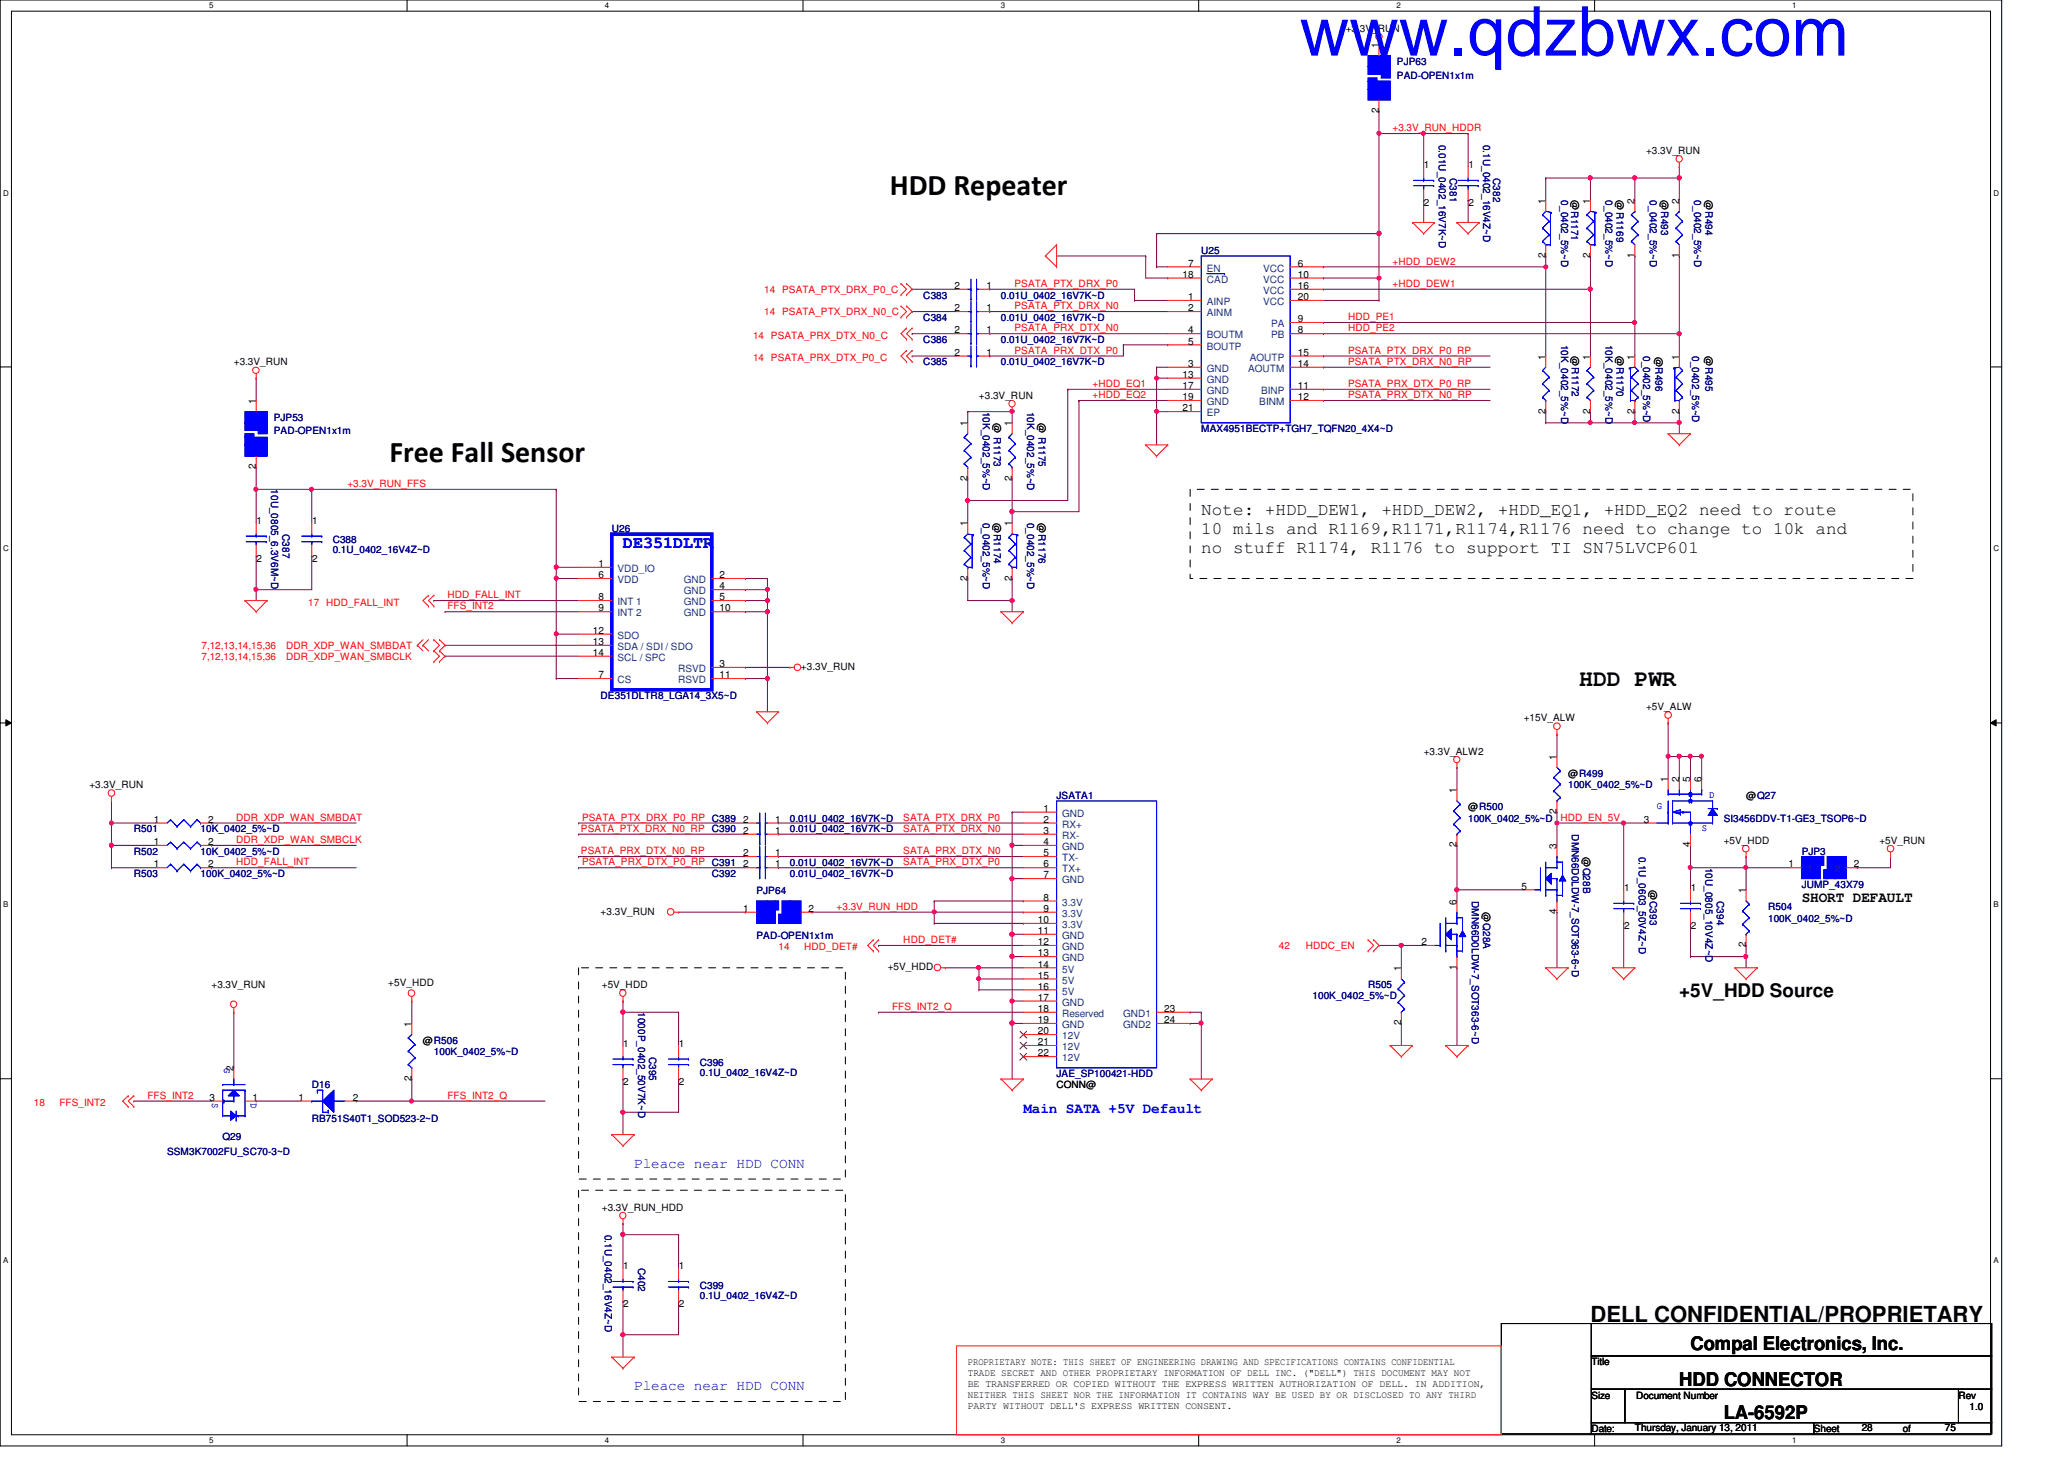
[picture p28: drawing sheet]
<svg xmlns="http://www.w3.org/2000/svg" width="297mm" height="210mm" viewBox="0 0 297 210" stroke-linecap="round" stroke-linejoin="round" font-family="sans-serif">
<defs><g id="words">
<text font-size="9.9" fill="#00f" x="187" y="8">www.qdzbwx.com</text>
<g font-size="4.3">
<text x="128.1" y="28.1">HDD Repeater</text>
<text x="56" y="66.5">Free Fall Sensor</text>
</g>
<text font-size="3.3" x="227.3" y="98.8">HDD PWR</text>
<text font-size="3.2" x="228.9" y="190.2">DELL CONFIDENTIAL/PROPRIETARY</text>
<g font-size="2.7">
<text x="241.7" y="143.4">+5V_HDD Source</text>
<text x="243.3" y="194.3">Compal Electronics, Inc.</text>
<text x="241.7" y="199.4">HDD CONNECTOR</text>
<text x="248.1" y="204.2">LA-6592P</text>
</g>
<g font-size="2.5">
<text x="172.9" y="74.1">Note: +HDD_DEW1, +HDD_DEW2, +HDD_EQ1, +HDD_EQ2 need to route</text>
<text x="172.9" y="76.8">10 mils and R1169,R1171,R1174,R1176 need to change to 10k and</text>
<text x="172.9" y="79.6">no stuff R1174, R1176 to support TI SN75LVCP601</text>
</g>
<text font-size="2.4" fill="#00f" x="89.7" y="78.8">DE351DLTR</text>
<text font-size="2.1" x="259.3" y="129.7">SHORT DEFAULT</text>
<g font-size="2.1" fill="#00f">
<text x="147.3" y="160.1">Main SATA +5V Default</text>
<text x="91.3" y="168">Pleace near HDD CONN</text>
<text x="91.3" y="200">Pleace near HDD CONN</text>
</g>
<g font-size="1.4">
<text x="193.7" y="4.6">+3.3V_RUN</text>
<text x="198.4" y="6.9" transform="rotate(-90 198.4 6.9)">1</text>
<text x="198.4" y="16.3" transform="rotate(-90 198.4 16.3)">2</text>
<text x="236.9" y="22.2">+3.3V_RUN</text>
<text x="204.9" y="24.2">1</text>
<text x="204.9" y="29.7">2</text>
<text x="211.3" y="24.2">1</text>
<text x="211.3" y="29.7">2</text>
<text x="222.4" y="29.3" transform="rotate(-90 222.4 29.3)">1</text>
<text x="226.2" y="28.8" transform="rotate(90 226.2 28.8)">@R1171</text>
<text x="228.9" y="29.3" transform="rotate(-90 228.9 29.3)">1</text>
<text x="232.7" y="28.8" transform="rotate(90 232.7 28.8)">@ R1169</text>
<text x="235.2" y="29.3" transform="rotate(-90 235.2 29.3)">2</text>
<text x="239.1" y="28.8" transform="rotate(90 239.1 28.8)">@R493</text>
<text x="241.6" y="29.3" transform="rotate(-90 241.6 29.3)">2</text>
<text x="245.4" y="28.8" transform="rotate(90 245.4 28.8)">@R494</text>
<text x="137.4" y="41.6">2</text>
<text x="142" y="41.6">1</text>
<text x="170.2" y="40">18</text>
<text x="171" y="38.4">7</text>
<text x="186.8" y="38.4">6</text>
<text x="186.8" y="40">10</text>
<text x="186.8" y="41.6">16</text>
<text x="222.4" y="37.1" transform="rotate(-90 222.4 37.1)">2</text>
<text x="228.9" y="37.1" transform="rotate(-90 228.9 37.1)">2</text>
<text x="235.2" y="37.1" transform="rotate(-90 235.2 37.1)">1</text>
<text x="241.6" y="37.1" transform="rotate(-90 241.6 37.1)">1</text>
<text x="137.4" y="44.8">2</text>
<text x="137.4" y="48">2</text>
<text x="142" y="44.8">1</text>
<text x="142" y="48">1</text>
<text x="171" y="43.2">1</text>
<text x="171" y="44.8">2</text>
<text x="171" y="48">4</text>
<text x="186.8" y="43.2">20</text>
<text x="186.8" y="48">8</text>
<text x="186.8" y="46.4">9</text>
<text x="33.7" y="52.6">+3.3V_RUN</text>
<text x="137.4" y="51.2">2</text>
<text x="142" y="51.2">1</text>
<text x="171" y="49.6">5</text>
<text x="171" y="52.8">3</text>
<text x="186.8" y="52.8">14</text>
<text x="186.8" y="51.2">15</text>
<text x="222.4" y="51.7" transform="rotate(-90 222.4 51.7)">1</text>
<text x="226.2" y="51.2" transform="rotate(90 226.2 51.2)">@R1172</text>
<text x="228.9" y="51.7" transform="rotate(-90 228.9 51.7)">1</text>
<text x="232.7" y="51.2" transform="rotate(90 232.7 51.2)">@R1170</text>
<text x="235.2" y="51.7" transform="rotate(-90 235.2 51.7)">1</text>
<text x="238.2" y="51.4" transform="rotate(90 238.2 51.4)">@R496</text>
<text x="241.6" y="51.7" transform="rotate(-90 241.6 51.7)">1</text>
<text x="245.4" y="51.2" transform="rotate(90 245.4 51.2)">@R495</text>
<text x="36.8" y="58.1" transform="rotate(-90 36.8 58.1)">1</text>
<text x="140.9" y="57.4">+3.3V_RUN</text>
<text x="170.2" y="57.6">19</text>
<text x="170.2" y="54.4">13</text>
<text x="170.2" y="56">17</text>
<text x="170.2" y="59.2">21</text>
<text x="186.8" y="56">11</text>
<text x="186.8" y="57.6">12</text>
<text x="222.4" y="59.5" transform="rotate(-90 222.4 59.5)">2</text>
<text x="228.9" y="59.5" transform="rotate(-90 228.9 59.5)">2</text>
<text x="235.2" y="59.5" transform="rotate(-90 235.2 59.5)">2</text>
<text x="241.6" y="59.5" transform="rotate(-90 241.6 59.5)">2</text>
<text x="139.2" y="61.3" transform="rotate(-90 139.2 61.3)">1</text>
<text x="143" y="60.8" transform="rotate(90 143 60.8)">@ R1173</text>
<text x="145.6" y="61.3" transform="rotate(-90 145.6 61.3)">1</text>
<text x="149.4" y="60.8" transform="rotate(90 149.4 60.8)">@ R1175</text>
<text x="36.8" y="67.5" transform="rotate(-90 36.8 67.5)">2</text>
<text x="139.2" y="69.1" transform="rotate(-90 139.2 69.1)">2</text>
<text x="145.6" y="69.1" transform="rotate(-90 145.6 69.1)">2</text>
<text x="36.9" y="75.4">1</text>
<text x="44.9" y="75.4">1</text>
<text x="139.2" y="75.7" transform="rotate(-90 139.2 75.7)">1</text>
<text x="143" y="75.2" transform="rotate(90 143 75.2)">@R1174</text>
<text x="145.6" y="75.7" transform="rotate(-90 145.6 75.7)">1</text>
<text x="149.4" y="75.2" transform="rotate(90 149.4 75.2)">@R1176</text>
<text x="36.9" y="80.9">2</text>
<text x="44.9" y="80.9">2</text>
<text x="86.1" y="81.6">1</text>
<text x="86.1" y="83.2">6</text>
<text x="103.5" y="83.2">2</text>
<text x="139.2" y="83.5" transform="rotate(-90 139.2 83.5)">2</text>
<text x="145.6" y="83.5" transform="rotate(-90 145.6 83.5)">2</text>
<text x="86.1" y="86.4">8</text>
<text x="86.1" y="88">9</text>
<text x="103.5" y="84.8">4</text>
<text x="103.5" y="86.4">5</text>
<text x="103.5" y="88">10</text>
<text x="85.3" y="91.2">12</text>
<text x="85.3" y="92.8">13</text>
<text x="85.3" y="94.4">14</text>
<text x="103.5" y="96">3</text>
<text x="86.1" y="97.6">7</text>
<text x="103.5" y="97.6">11</text>
<text x="115.3" y="96.4">+3.3V_RUN</text>
<text x="219.3" y="103.8">+15V_ALW</text>
<text x="236.9" y="102.2">+5V_ALW</text>
<text x="12.9" y="113.4">+3.3V_RUN</text>
<text x="204.9" y="108.6">+3.3V_ALW2</text>
<text x="224" y="109.3" transform="rotate(-90 224 109.3)">1</text>
<text x="225.7" y="111.8">@R499</text>
<text x="240" y="112.5" transform="rotate(-90 240 112.5)">1</text>
<text x="241.6" y="112.5" transform="rotate(-90 241.6 112.5)">2</text>
<text x="243.2" y="112.5" transform="rotate(-90 243.2 112.5)">5</text>
<text x="244.9" y="112.5" transform="rotate(-90 244.9 112.5)">6</text>
<text x="22.1" y="118.4">1</text>
<text x="30" y="118.4">2</text>
<text x="107" y="118.4">2</text>
<text x="107" y="120">2</text>
<text x="111.5" y="118.4">1</text>
<text x="111.5" y="120">1</text>
<text x="150.2" y="116.8">1</text>
<text x="150.2" y="118.4">2</text>
<text x="150.2" y="120">3</text>
<text x="209.6" y="114.1" transform="rotate(-90 209.6 114.1)">1</text>
<text x="211.3" y="116.6">@R500</text>
<text x="224" y="117.1" transform="rotate(-90 224 117.1)">2</text>
<text x="236.6" y="118.4">3</text>
<text x="251.3" y="115">@Q27</text>
<text x="22.1" y="124.8">1</text>
<text x="22.1" y="121.6">1</text>
<text x="30" y="124.8">2</text>
<text x="30" y="121.6">2</text>
<text x="107" y="124.8">2</text>
<text x="107" y="123.2">2</text>
<text x="111.5" y="124.8">1</text>
<text x="111.5" y="123.2">1</text>
<text x="150.2" y="121.6">4</text>
<text x="150.2" y="123.2">5</text>
<text x="150.2" y="124.8">6</text>
<text x="209.6" y="121.9" transform="rotate(-90 209.6 121.9)">2</text>
<text x="224" y="122.1" transform="rotate(-90 224 122.1)">3</text>
<text x="227.8" y="123.2" transform="rotate(90 227.8 123.2)">@Q28B</text>
<text x="243.2" y="121.9" transform="rotate(-90 243.2 121.9)">4</text>
<text x="248.1" y="121.4">+5V_HDD</text>
<text x="257.4" y="124.8">1</text>
<text x="266.8" y="124.8">2</text>
<text x="270.5" y="121.4">+5V_RUN</text>
<text x="86.4" y="131.6">+3.3V_RUN</text>
<text x="107" y="131.2">1</text>
<text x="116.4" y="131.2">2</text>
<text x="150.2" y="126.4">7</text>
<text x="150.2" y="129.6">8</text>
<text x="150.2" y="131.2">9</text>
<text x="209.6" y="130.1" transform="rotate(-90 209.6 130.1)">6</text>
<text x="213.4" y="131.2" transform="rotate(90 213.4 131.2)">@Q28A</text>
<text x="219" y="128">5</text>
<text x="224" y="131.5" transform="rotate(-90 224 131.5)">4</text>
<text x="233.7" y="128.2">1</text>
<text x="237.4" y="128" transform="rotate(90 237.4 128)">@C393</text>
<text x="243.3" y="128.2">1</text>
<text x="251.2" y="128.5" transform="rotate(-90 251.2 128.5)">1</text>
<text x="149.3" y="132.8">10</text>
<text x="149.3" y="134.4">11</text>
<text x="149.3" y="136">12</text>
<text x="149.3" y="137.6">13</text>
<text x="204.6" y="136">2</text>
<text x="233.7" y="133.7">2</text>
<text x="243.3" y="133.7">2</text>
<text x="251.2" y="136.3" transform="rotate(-90 251.2 136.3)">2</text>
<text x="30.4" y="142.2">+3.3V_RUN</text>
<text x="55.9" y="141.9">+5V_HDD</text>
<text x="86.6" y="142.2">+5V_HDD</text>
<text x="127.8" y="139.6">+5V_HDD</text>
<text x="149.3" y="139.2">14</text>
<text x="149.3" y="140.8">15</text>
<text x="149.3" y="142.4">16</text>
<text x="149.3" y="144">17</text>
<text x="201.6" y="139.7" transform="rotate(-90 201.6 139.7)">1</text>
<text x="209.6" y="139.5" transform="rotate(-90 209.6 139.5)">1</text>
<text x="59.2" y="147.7" transform="rotate(-90 59.2 147.7)">1</text>
<text x="149.3" y="145.6">18</text>
<text x="149.3" y="147.2">19</text>
<text x="149.3" y="148.8">20</text>
<text x="167.6" y="145.6">23</text>
<text x="167.6" y="147.2">24</text>
<text x="201.6" y="147.5" transform="rotate(-90 201.6 147.5)">2</text>
<text x="33.6" y="154.1" transform="rotate(-90 33.6 154.1)">2</text>
<text x="59.2" y="155.5" transform="rotate(-90 59.2 155.5)">2</text>
<text x="60.9" y="150.2">@R506</text>
<text x="89.7" y="150.6">1</text>
<text x="97.7" y="150.6">1</text>
<text x="149.3" y="150.4">21</text>
<text x="149.3" y="152">22</text>
<text x="30.1" y="158.4">3</text>
<text x="36.4" y="158.4">1</text>
<text x="43" y="158.4">1</text>
<text x="50.8" y="158.4">2</text>
<text x="89.7" y="156.1">2</text>
<text x="97.7" y="156.1">2</text>
<text x="152.1" y="156.6">CONN@</text>
<text x="86.6" y="174.2">+3.3V_RUN_HDD</text>
<text x="89.7" y="182.6">1</text>
<text x="97.7" y="182.6">1</text>
<text x="89.7" y="188.1">2</text>
<text x="97.7" y="188.1">2</text>
<text x="139.3" y="196.4">PROPRIETARY NOTE: THIS SHEET OF ENGINEERING DRAWING AND SPECIFICATIONS CONTAINS CONFIDENTIAL</text>
<text x="139.3" y="198">TRADE SECRET AND OTHER PROPRIETARY INFORMATION OF DELL INC. (&quot;DELL&quot;) THIS DOCUMENT MAY NOT</text>
<text x="229" y="196.4">Title</text>
<text x="139.3" y="199.6">BE TRANSFERRED OR COPIED WITHOUT THE EXPRESS WRITTEN AUTHORIZATION OF DELL. IN ADDITION,</text>
<text x="139.3" y="201.1">NEITHER THIS SHEET NOR THE INFORMATION IT CONTAINS WAY BE USED BY OR DISCLOSED TO ANY THIRD</text>
<text x="139.3" y="202.7">PARTY WITHOUT DELL'S EXPRESS WRITTEN CONSENT.</text>
<text x="229" y="201.2">Size</text>
<text x="235.5" y="201.2">Document Number</text>
<text x="281.9" y="201.2">Rev</text>
<text x="283.5" y="202.8">1.0</text>
<text x="229" y="206">Date:</text>
<text x="235.3" y="205.9">Thursday, January 13, 2011</text>
<text x="261" y="206">Sheet</text>
<text x="267.9" y="205.9">28</text>
<text x="273.9" y="206">of</text>
<text x="279.9" y="205.9">75</text>
</g>
<g font-size="1.4" fill="#000080">
<text x="201" y="9.4">PJP63</text>
<text x="201" y="11.3">PAD-OPEN1x1m</text>
<text x="207" y="20.8" transform="rotate(90 207 20.8)">0.01U_0402_16V7K~D</text>
<text x="213.4" y="20.8" transform="rotate(90 213.4 20.8)">0.1U_0402_16V4Z~D</text>
<text x="208.7" y="25.6" transform="rotate(90 208.7 25.6)">C381</text>
<text x="214.9" y="25.6" transform="rotate(90 214.9 25.6)">C382</text>
<text x="224.7" y="28.8" transform="rotate(90 224.7 28.8)">0_0402_5%~D</text>
<text x="231.1" y="28.8" transform="rotate(90 231.1 28.8)">0_0402_5%~D</text>
<text x="237.4" y="28.8" transform="rotate(90 237.4 28.8)">0_0402_5%~D</text>
<text x="243.8" y="28.8" transform="rotate(90 243.8 28.8)">0_0402_5%~D</text>
<text x="172.9" y="36.6">U25</text>
<text x="132.9" y="46.2">C384</text>
<text x="132.9" y="43">C383</text>
<text x="144.1" y="46.2">0.01U_0402_16V7K~D</text>
<text x="144.1" y="43">0.01U_0402_16V7K~D</text>
<text x="132.9" y="49.4">C386</text>
<text x="132.9" y="52.6">C385</text>
<text x="144.1" y="49.4">0.01U_0402_16V7K~D</text>
<text x="144.1" y="52.6">0.01U_0402_16V7K~D</text>
<text x="224.7" y="49.6" transform="rotate(90 224.7 49.6)">10K_0402_5%~D</text>
<text x="231.1" y="49.6" transform="rotate(90 231.1 49.6)">10K_0402_5%~D</text>
<text x="236.5" y="51.2" transform="rotate(90 236.5 51.2)">0_0402_5%~D</text>
<text x="243.5" y="51.2" transform="rotate(90 243.5 51.2)">0_0402_5%~D</text>
<text x="141.4" y="59.2" transform="rotate(90 141.4 59.2)">10K_0402_5%~D</text>
<text x="147.8" y="59.2" transform="rotate(90 147.8 59.2)">10K_0402_5%~D</text>
<text x="39.4" y="60.6">PJP53</text>
<text x="39.4" y="62.5">PAD-OPEN1x1m</text>
<text x="172.9" y="62.2">MAX4951BECTP+TGH7_TQFN20_4X4~D</text>
<text x="39" y="70.4" transform="rotate(90 39 70.4)">10U_0805_6.3V6M~D</text>
<text x="40.6" y="76.8" transform="rotate(90 40.6 76.8)">C387</text>
<text x="88" y="76.6">U26</text>
<text x="141.4" y="75.2" transform="rotate(90 141.4 75.2)">0_0402_5%~D</text>
<text x="147.8" y="75.2" transform="rotate(90 147.8 75.2)">0_0402_5%~D</text>
<text x="47.9" y="78.2">C388</text>
<text x="47.9" y="79.6">0.1U_0402_16V4Z~D</text>
<text x="86.4" y="100.6">DE351DLTR8_LGA14_3X5~D</text>
<text x="225.7" y="113.4">100K_0402_5%~D</text>
<text x="19.3" y="119.8">R501</text>
<text x="28.9" y="119.8">10K_0402_5%~D</text>
<text x="102.4" y="119.8">C390</text>
<text x="113.7" y="118.2">0.01U_0402_16V7K~D</text>
<text x="113.7" y="119.8">0.01U_0402_16V7K~D</text>
<text x="152.1" y="115">JSATA1</text>
<text x="211.3" y="118.2">100K_0402_5%~D</text>
<text x="248.1" y="118.2">SI3456DDV-T1-GE3_TSOP6~D</text>
<text x="19.3" y="123">R502</text>
<text x="28.9" y="123">10K_0402_5%~D</text>
<text x="113.7" y="124.6">0.01U_0402_16V7K~D</text>
<text x="226.2" y="120" transform="rotate(90 226.2 120)">DMN66D0LDW-7_SOT363-6~D</text>
<text x="235.8" y="123.2" transform="rotate(90 235.8 123.2)">0.1U_0603_50V4Z~D</text>
<text x="245.4" y="124.8" transform="rotate(90 245.4 124.8)">10U_0805_10V4Z~D</text>
<text x="259.3" y="123">PJP3</text>
<text x="19.3" y="126.2">R503</text>
<text x="28.9" y="126.2">100K_0402_5%~D</text>
<text x="102.4" y="126.2">C392</text>
<text x="108.9" y="128.6">PJP64</text>
<text x="113.7" y="126.2">0.01U_0402_16V7K~D</text>
<text x="211.8" y="129.6" transform="rotate(90 211.8 129.6)">DMN66D0LDW-7_SOT363-6~D</text>
<text x="247.1" y="129.6" transform="rotate(90 247.1 129.6)">C394</text>
<text x="254.5" y="131">R504</text>
<text x="259.3" y="127.8">JUMP_43X79</text>
<text x="108.9" y="135.1">PAD-OPEN1x1m</text>
<text x="254.5" y="132.6">100K_0402_5%~D</text>
<text x="188.9" y="143.8">100K_0402_5%~D</text>
<text x="196.9" y="142.2">R505</text>
<text x="91.8" y="145.6" transform="rotate(90 91.8 145.6)">1000P_0402_50V7K~D</text>
<text x="62.4" y="151.8">100K_0402_5%~D</text>
<text x="93.4" y="152" transform="rotate(90 93.4 152)">C395</text>
<text x="100.7" y="153.4">C396</text>
<text x="100.7" y="154.8">0.1U_0402_16V4Z~D</text>
<text x="152.1" y="155">JAE_SP100421-HDD</text>
<text x="44.9" y="156.6">D16</text>
<text x="44.9" y="161.4">RB751S40T1_SOD523-2~D</text>
<text x="24" y="166.2">SSM3K7002FU_SC70-3~D</text>
<text x="32" y="164">Q29</text>
<text x="87" y="177.6" transform="rotate(90 87 177.6)">0.1U_0402_16V4Z~D</text>
<text x="91.8" y="182.4" transform="rotate(90 91.8 182.4)">C402</text>
<text x="100.7" y="185.4">C399</text>
<text x="100.7" y="186.8">0.1U_0402_16V4Z~D</text>
</g>
<g font-size="1.4" fill="#f00">
<text x="200.4" y="18.9">+3.3V_RUN_HDDR</text>
<text x="146" y="41.3">PSATA_PTX_DRX_P0</text>
<text x="200.4" y="41.3">+HDD_DEW1</text>
<text x="200.4" y="38.1">+HDD_DEW2</text>
<text x="110" y="42.2">14 PSATA_PTX_DRX_P0_C</text>
<text x="110" y="45.4">14 PSATA_PTX_DRX_N0_C</text>
<text x="146" y="47.7">PSATA_PRX_DTX_N0</text>
<text x="146" y="44.5">PSATA_PTX_DRX_N0</text>
<text x="194" y="46.1">HDD_PE1</text>
<text x="194" y="47.7">HDD_PE2</text>
<text x="108.4" y="51.9">14 PSATA_PRX_DTX_P0_C</text>
<text x="108.4" y="48.7">14 PSATA_PRX_DTX_N0_C</text>
<text x="146" y="50.9">PSATA_PRX_DTX_P0</text>
<text x="194" y="50.9">PSATA_PTX_DRX_P0_RP</text>
<text x="194" y="52.5">PSATA_PTX_DRX_N0_RP</text>
<text x="157.2" y="55.7">+HDD_EQ1</text>
<text x="157.2" y="57.3">+HDD_EQ2</text>
<text x="194" y="57.3">PSATA_PRX_DTX_N0_RP</text>
<text x="194" y="55.7">PSATA_PRX_DTX_P0_RP</text>
<text x="50" y="70.1">+3.3V_RUN_FFS</text>
<text x="44.4" y="87.1">17 HDD_FALL_INT</text>
<text x="64.4" y="87.7">FFS_INT2</text>
<text x="64.4" y="86.1">HDD_FALL_INT</text>
<text x="29" y="95">7,12,13,14,15,36</text>
<text x="29" y="93.4">7,12,13,14,15,36</text>
<text x="41.2" y="95">DDR_XDP_WAN_SMBCLK</text>
<text x="41.2" y="93.4">DDR_XDP_WAN_SMBDAT</text>
<text x="34" y="118.1">DDR_XDP_WAN_SMBDAT</text>
<text x="83.6" y="119.7">PSATA_PTX_DRX_N0_RP</text>
<text x="83.8" y="118.1">PSATA_PTX_DRX_P0_RP C389</text>
<text x="130" y="118.1">SATA_PTX_DRX_P0</text>
<text x="130" y="119.7">SATA_PTX_DRX_N0</text>
<text x="224.6" y="118.1">HDD_EN_5V</text>
<text x="34" y="121.3">DDR_XDP_WAN_SMBCLK</text>
<text x="34" y="124.5">HDD_FALL_INT</text>
<text x="83.6" y="122.9">PSATA_PRX_DTX_N0_RP</text>
<text x="83.8" y="124.5">PSATA_PRX_DTX_P0_RP C391</text>
<text x="130" y="122.9">SATA_PRX_DTX_N0</text>
<text x="130" y="124.5">SATA_PRX_DTX_P0</text>
<text x="120.4" y="130.9">+3.3V_RUN_HDD</text>
<text x="112.1" y="136.7">14</text>
<text x="115.7" y="136.7">HDD_DET#</text>
<text x="130" y="135.7">HDD_DET#</text>
<text x="184.1" y="136.6">42</text>
<text x="187.9" y="136.6">HDDC_EN</text>
<text x="128.4" y="145.3">FFS_INT2_Q</text>
<text x="4.9" y="159.1">18</text>
<text x="8.5" y="159.1">FFS_INT2</text>
<text x="21.2" y="158.1">FFS_INT2</text>
<text x="64.4" y="158.1">FFS_INT2_Q</text>
</g>
<g font-size="1.4" fill="#004080">
<text x="173.7" y="39.1">EN</text>
<text x="173.7" y="40.7">CAD</text>
<text x="181.8" y="39.1">VCC</text>
<text x="181.8" y="40.7">VCC</text>
<text x="173.7" y="43.9">AINP</text>
<text x="173.7" y="45.5">AINM</text>
<text x="181.8" y="43.9">VCC</text>
<text x="181.8" y="42.3">VCC</text>
<text x="182.9" y="47.1">PA</text>
<text x="173.7" y="50.3">BOUTP</text>
<text x="173.7" y="53.5">GND</text>
<text x="173.7" y="48.7">BOUTM</text>
<text x="179.6" y="53.5">AOUTM</text>
<text x="179.9" y="51.9">AOUTP</text>
<text x="182.9" y="48.7">PB</text>
<text x="173.7" y="58.3">GND</text>
<text x="173.7" y="55.1">GND</text>
<text x="173.7" y="56.7">GND</text>
<text x="173.7" y="59.9">EP</text>
<text x="181.2" y="58.3">BINM</text>
<text x="181.5" y="56.7">BINP</text>
<text x="88.9" y="82.3">VDD_IO</text>
<text x="88.9" y="83.9">VDD</text>
<text x="98.4" y="83.9">GND</text>
<text x="88.9" y="87.1">INT 1</text>
<text x="88.9" y="88.7">INT 2</text>
<text x="98.4" y="85.5">GND</text>
<text x="98.4" y="87.1">GND</text>
<text x="98.4" y="88.7">GND</text>
<text x="88.9" y="91.9">SDO</text>
<text x="88.9" y="93.5">SDA / SDI / SDO</text>
<text x="88.9" y="95.1">SCL / SPC</text>
<text x="88.9" y="98.3">CS</text>
<text x="97.6" y="96.7">RSVD</text>
<text x="97.6" y="98.3">RSVD</text>
<text x="152.9" y="117.5">GND</text>
<text x="152.9" y="119.1">RX+</text>
<text x="152.9" y="120.7">RX-</text>
<text x="152.9" y="122.3">GND</text>
<text x="152.9" y="123.9">TX-</text>
<text x="152.9" y="125.5">TX+</text>
<text x="260.1" y="125.5">1</text>
<text x="264.1" y="125.5">2</text>
<text x="152.9" y="127.1">GND</text>
<text x="152.9" y="130.3">3.3V</text>
<text x="152.9" y="131.9">3.3V</text>
<text x="152.9" y="133.5">3.3V</text>
<text x="152.9" y="135.1">GND</text>
<text x="152.9" y="136.7">GND</text>
<text x="152.9" y="138.3">GND</text>
<text x="152.9" y="139.9">5V</text>
<text x="152.9" y="141.5">5V</text>
<text x="152.9" y="143.1">5V</text>
<text x="152.9" y="144.7">GND</text>
<text x="152.9" y="146.3">Reserved</text>
<text x="152.9" y="147.9">GND</text>
<text x="152.9" y="149.5">12V</text>
<text x="161.6" y="146.3">GND1</text>
<text x="161.6" y="147.9">GND2</text>
<text x="152.9" y="151.1">12V</text>
<text x="152.9" y="152.7">12V</text>
</g>
<g font-size="1.4" fill="#00f">
<text x="238.5" y="116.4">G</text>
<text x="244.9" y="119.6">S</text>
<text x="246" y="114.8">D</text>
<text x="32.3" y="153.6" transform="rotate(90 32.3 153.6)">G</text>
<text x="30.5" y="158.7" transform="rotate(90 30.5 158.7)">S</text>
<text x="36.1" y="158.7" transform="rotate(90 36.1 158.7)">D</text>
</g>
<g font-size="1.1">
<text x="30.1" y="1.1">5</text>
<text x="87" y="1.1">4</text>
<text x="144" y="1.1">3</text>
<text x="201" y="1.1">2</text>
<text x="257.9" y="1.1">1</text>
<text x=".5" y="28.2">D</text>
<text x="286.9" y="28.2">D</text>
<text x=".5" y="79.3">C</text>
<text x="286.9" y="79.3">C</text>
<text x=".5" y="130.6">B</text>
<text x="286.9" y="130.6">B</text>
<text x=".5" y="181.7">A</text>
<text x="286.9" y="181.7">A</text>
<text x="30.1" y="207.6">5</text>
<text x="87" y="207.6">4</text>
<text x="144" y="207.6">3</text>
<text x="201" y="207.6">2</text>
<text x="257.9" y="207.6">1</text>
</g>
</g></defs>
<path d="M0 0h288.1v208h-288.1zM1.6 1.6h284.9v204.8h-284.9z" fill="none" stroke="#000" stroke-width=".14"/>
<g fill="#fff">
<path d="M30.1 .2h.6v1.2h-.6z"/>
<path d="M30.1 206.6h.6v1.2h-.6z"/>
</g>
<path d="M58.6 0v1.6M58.6 206.4v1.6" fill="none" stroke="#000" stroke-width=".14"/>
<g fill="#fff">
<path d="M87 .2h.6v1.2h-.6z"/>
<path d="M87 206.6h.6v1.2h-.6z"/>
</g>
<path d="M115.6 0v1.6M115.6 206.4v1.6" fill="none" stroke="#000" stroke-width=".14"/>
<g fill="#fff">
<path d="M144 .2h.6v1.2h-.6z"/>
<path d="M144 206.6h.6v1.2h-.6z"/>
</g>
<path d="M172.5 0v1.6M172.5 206.4v1.6" fill="none" stroke="#000" stroke-width=".14"/>
<g fill="#fff">
<path d="M201 .2h.5v1.2h-.5z"/>
<path d="M201 206.6h.5v1.2h-.5z"/>
</g>
<path d="M229.5 0v1.6M229.5 206.4v1.6" fill="none" stroke="#000" stroke-width=".14"/>
<g fill="#fff">
<path d="M257.9 .2h.6v1.2h-.6z"/>
<path d="M257.9 206.6h.6v1.2h-.6z"/>
<path d="M.5 27.2h.7v1.2h-.7z"/>
<path d="M286.9 27.2h.8v1.2h-.8z"/>
<path d="M.5 78.4h.7v1.1h-.7z"/>
<path d="M286.9 78.4h.8v1.1h-.8z"/>
</g>
<path d="M0 52.8h1.6M286.5 52.8h1.6" fill="none" stroke="#000" stroke-width=".14"/>
<g fill="#fff">
<path d="M.5 129.6h.7v1.2h-.7z"/>
<path d="M286.9 129.6h.7v1.2h-.7z"/>
</g>
<path d="M0 104h1.6M.8 103.5l.8 .5-.8 .4zM286.5 104l.8-.5v.9zM286.5 104h1.6" fill="none" stroke="#000" stroke-width=".14"/>
<path d="M.8 103.5l.8 .5-.8 .4zM286.5 104l.8-.5v.9z" fill="#000"/>
<g fill="#fff">
<path d="M.5 180.8h.7v1.1h-.7z"/>
<path d="M286.9 180.8h.7v1.1h-.7z"/>
</g>
<path d="M0 155.2h1.6M286.5 155.2h1.6" fill="none" stroke="#000" stroke-width=".14"/>
<path d="M89.7 155.2h.1M89.7 145.6h.1M89.7 144h.1M89.7 144v6.4M89.7 155.2v8M89.7 145.6h8M97.7 155.2h.1M97.7 155.2v4.8M89.7 160h.1" fill="none" stroke="#800040" stroke-width=".14"/>
<circle cx="89.6" cy="145.6" r=".32" fill="#f0f"/>
<circle cx="89.6" cy="145.6" r=".32" fill="none" stroke="#f0f" stroke-width=".14"/>
<path d="M97.7 145.6h.1M97.7 145.6v4.8M89.7 160h.1M89.7 160h8" fill="none" stroke="#800040" stroke-width=".14"/>
<circle cx="89.6" cy="160" r=".31" fill="#f0f"/>
<circle cx="89.6" cy="160" r=".31" fill="none" stroke="#f0f" stroke-width=".14"/>
<path d="M171.3 147.2h.1M171.3 147.2h1.6M172.9 147.2h.1M172.9 147.2v8" fill="none" stroke="#800040" stroke-width=".14"/>
<circle cx="172.8" cy="147.2" r=".3" fill="#f0f"/>
<circle cx="172.8" cy="147.2" r=".3" fill="none" stroke="#f0f" stroke-width=".14"/>
<path d="M83.3 124.8h.1M83.3 124.8h24M112.1 123.2h.1M112.1 124.8h.1M112.1 123.2h35.2M112.1 124.8h35.2M145.7 126.4h.1M145.7 126.4v8" fill="none" stroke="#800040" stroke-width=".14"/>
<circle cx="145.7" cy="134.4" r=".31" fill="#f0f"/>
<circle cx="145.7" cy="134.4" r=".31" fill="none" stroke="#f0f" stroke-width=".14"/>
<path d="M145.7 126.4h.1M145.7 126.4h1.6" fill="none" stroke="#800040" stroke-width=".14"/>
<circle cx="145.7" cy="126.4" r=".31" fill="#f0f"/>
<circle cx="145.7" cy="126.4" r=".31" fill="none" stroke="#f0f" stroke-width=".14"/>
<path d="M145.7 121.6h.1M145.7 121.6h1.6" fill="none" stroke="#800040" stroke-width=".14"/>
<circle cx="145.6" cy="121.6" r=".32" fill="#f0f"/>
<circle cx="145.6" cy="121.6" r=".32" fill="none" stroke="#f0f" stroke-width=".14"/>
<g fill="none" stroke="#800040" stroke-width=".14">
<path d="M112.1 118.4h.1M112.1 118.4h35.2M83.3 123.2h.1M83.3 123.2h24M112.1 120h.1M112.1 120h35.2M126.4 136h.1M126.4 136h20.9M136.1 139.2h.1M136.1 139.2h11.2M140.9 139.2h.1M140.9 139.2v3.2"/>
<path d="M140.9 140.8h.1M140.9 142.4h.1M140.9 142.4h6.4M171.3 145.6h.1M171.3 145.6h1.6"/>
</g>
<circle cx="140.8" cy="139.2" r=".3" fill="#f0f"/>
<circle cx="140.8" cy="139.2" r=".3" fill="none" stroke="#f0f" stroke-width=".14"/>
<path d="M140.9 140.8h.1M140.9 140.8h6.4" fill="none" stroke="#800040" stroke-width=".14"/>
<circle cx="140.8" cy="140.8" r=".3" fill="#f0f"/>
<circle cx="140.8" cy="140.8" r=".3" fill="none" stroke="#f0f" stroke-width=".14"/>
<path d="M145.7 134.4h.1M145.7 137.6h.1M145.7 134.4v3.2M145.7 137.6h1.6M145.7 144h.1M145.7 144v3.2" fill="none" stroke="#800040" stroke-width=".14"/>
<circle cx="145.7" cy="147.2" r=".31" fill="#f0f"/>
<circle cx="145.7" cy="147.2" r=".31" fill="none" stroke="#f0f" stroke-width=".14"/>
<path d="M145.7 144h.1M145.7 144h1.6" fill="none" stroke="#800040" stroke-width=".14"/>
<circle cx="145.7" cy="144" r=".31" fill="#f0f"/>
<circle cx="145.7" cy="144" r=".31" fill="none" stroke="#f0f" stroke-width=".14"/>
<path d="M145.7 147.2h.1M145.7 147.2h1.6" fill="none" stroke="#800040" stroke-width=".14"/>
<circle cx="145.7" cy="147.2" r=".31" fill="#f0f"/>
<circle cx="145.7" cy="147.2" r=".31" fill="none" stroke="#f0f" stroke-width=".14"/>
<path d="M201.7 136h.1M201.7 136h3.2M201.7 136v3.2M209.7 139.2h.1M209.7 139.2v11.2" fill="none" stroke="#800040" stroke-width=".14"/>
<circle cx="201.7" cy="136" r=".31" fill="#f0f"/>
<circle cx="201.7" cy="136" r=".31" fill="none" stroke="#f0f" stroke-width=".14"/>
<g fill="none" stroke="#800040" stroke-width=".14">
<path d="M224.1 105.6h.1M224.1 105.6v3.2M233.7 118.4h.1M233.7 118.4v9.6M198.5 136h.1M198.5 136h3.2M209.7 128h.1M209.7 128h9.6M224.1 131.2h.1M224.1 131.2v8M233.7 132.8h.1M233.7 132.8v6.4"/>
<path d="M251.3 136h.1M251.3 136v1.6M201.7 147.2h.1M201.7 147.2v3.2"/>
</g>
<circle cx="209.7" cy="128" r=".31" fill="#f0f"/>
<circle cx="209.7" cy="128" r=".31" fill="none" stroke="#f0f" stroke-width=".14"/>
<path d="M243.3 124.8h.1M243.3 124.8h8M251.3 124.8h.1M251.3 123.2h.1M251.3 123.2v4.8" fill="none" stroke="#800040" stroke-width=".14"/>
<circle cx="251.2" cy="124.8" r=".3" fill="#f0f"/>
<circle cx="251.2" cy="124.8" r=".3" fill="none" stroke="#f0f" stroke-width=".14"/>
<circle cx="243.2" cy="124.8" r=".3" fill="#f0f"/>
<circle cx="243.2" cy="124.8" r=".3" fill="none" stroke="#f0f" stroke-width=".14"/>
<path d="M243.3 121.6h.1M243.3 137.6h.1M243.3 121.6v3.2M243.3 137.6h8" fill="none" stroke="#800040" stroke-width=".14"/>
<circle cx="251.2" cy="137.6" r=".31" fill="#f0f"/>
<circle cx="251.2" cy="137.6" r=".31" fill="none" stroke="#f0f" stroke-width=".14"/>
<g fill="none" stroke="#800040" stroke-width=".14">
<path d="M209.7 110.4h.1M209.7 110.4v3.2M224.1 116.8h.1M224.1 118.4h.1M224.1 116.8v4.8M224.1 118.4h12.8M233.7 118.4h.1M209.7 121.6h.1M209.7 128h.1M209.7 121.6v8M243.3 124.8h.1M243.3 132.8h.1"/>
<path d="M243.3 124.8v3.2M243.3 132.8v4.8M251.3 137.6h.1M251.3 124.8h.1M251.3 124.8h6.4M251.3 137.6v1.6M267.3 124.8h.1M272.1 123.2h.1M272.1 123.2v1.6h-4.8"/>
</g>
<circle cx="233.7" cy="118.4" r=".31" fill="#f0f"/>
<circle cx="233.7" cy="118.4" r=".31" fill="none" stroke="#f0f" stroke-width=".14"/>
<circle cx="224.1" cy="118.4" r=".3" fill="#f0f"/>
<circle cx="224.1" cy="118.4" r=".3" fill="none" stroke="#f0f" stroke-width=".14"/>
<path d="M80 81.6h.1M80 81.6h3.3M83.3 118.4h.1M83.3 118.4h24M83.3 120h.1M83.3 120h24" fill="none" stroke="#800040" stroke-width=".14"/>
<circle cx="80" cy="81.6" r=".31" fill="#f0f"/>
<circle cx="80" cy="81.6" r=".31" fill="none" stroke="#f0f" stroke-width=".14"/>
<path d="M80 83.2h.1M80 83.2h3.3M110.4 86.4h.1M110.4 86.4v1.6" fill="none" stroke="#800040" stroke-width=".14"/>
<circle cx="110.4" cy="88" r=".3" fill="#f0f"/>
<circle cx="110.4" cy="88" r=".3" fill="none" stroke="#f0f" stroke-width=".14"/>
<path d="M110.4 97.6h.1M110.4 97.6v4.8" fill="none" stroke="#800040" stroke-width=".14"/>
<circle cx="110.4" cy="97.6" r=".31" fill="#f0f"/>
<circle cx="110.4" cy="97.6" r=".31" fill="none" stroke="#f0f" stroke-width=".14"/>
<path d="M107.3 86.4h.1M107.3 86.4h3.1" fill="none" stroke="#800040" stroke-width=".14"/>
<circle cx="110.4" cy="86.4" r=".3" fill="#f0f"/>
<circle cx="110.4" cy="86.4" r=".3" fill="none" stroke="#f0f" stroke-width=".14"/>
<g fill="none" stroke="#800040" stroke-width=".14">
<path d="M36.9 67.2h.1M36.9 67.2v3.2M107.3 88h.1M107.3 97.6h.1M107.3 96h.1M107.3 83.2h.1M107.3 84.8h.1M107.3 88h3.1M107.3 97.6h3.1M107.3 96h6.4M107.3 83.2h3.1M107.3 84.8h3.1"/>
<path d="M110.4 83.2h.1M110.4 84.8h.1M110.4 83.2v3.2"/>
</g>
<circle cx="110.4" cy="84.8" r=".3" fill="#f0f"/>
<circle cx="110.4" cy="84.8" r=".3" fill="none" stroke="#f0f" stroke-width=".14"/>
<path d="M64 88h.1M64 88h19.3M80 83.2h.1M80 83.2v8" fill="none" stroke="#800040" stroke-width=".14"/>
<circle cx="80" cy="91.2" r=".3" fill="#f0f"/>
<circle cx="80" cy="91.2" r=".3" fill="none" stroke="#f0f" stroke-width=".14"/>
<circle cx="80" cy="83.2" r=".3" fill="#f0f"/>
<circle cx="80" cy="83.2" r=".3" fill="none" stroke="#f0f" stroke-width=".14"/>
<path d="M36.9 70.4h.1M36.9 70.4v4.8M44.9 70.4h.1M44.9 70.4v4.8M36.9 84.8h.1M36.9 84.8v1.6" fill="none" stroke="#800040" stroke-width=".14"/>
<circle cx="36.8" cy="84.8" r=".3" fill="#f0f"/>
<circle cx="36.8" cy="84.8" r=".3" fill="none" stroke="#f0f" stroke-width=".14"/>
<g fill="none" stroke="#800040" stroke-width=".14">
<path d="M36.9 70.4h.1M36.9 70.4h8M80 70.4h.1M80 70.4v11.2M36.9 84.8h.1M44.9 80h.1M44.9 80v4.8h-8M64 94.4h.1M64 94.4h19.3M80 97.6h.1M80 91.2h.1M80 91.2v6.4"/>
<path d="M80 97.6h3.3M80 91.2h3.3"/>
</g>
<circle cx="44.8" cy="70.4" r=".3" fill="#f0f"/>
<circle cx="44.8" cy="70.4" r=".3" fill="none" stroke="#f0f" stroke-width=".14"/>
<circle cx="36.8" cy="70.4" r=".3" fill="#f0f"/>
<circle cx="36.8" cy="70.4" r=".3" fill="none" stroke="#f0f" stroke-width=".14"/>
<path d="M36.9 80h.1M36.9 80v4.8M62.4 86.4h.1M62.4 86.4h20.9M80 81.6h.1M80 81.6v1.6M110.4 88h.1M110.4 88v9.6" fill="none" stroke="#800040" stroke-width=".14"/>
<circle cx="110.4" cy="88" r=".3" fill="#f0f"/>
<circle cx="110.4" cy="88" r=".3" fill="none" stroke="#f0f" stroke-width=".14"/>
<path d="M16 118.4h.1M16 118.4h6.4M30.4 118.4h.1M30.4 118.4h20.9M16 121.6h.1M16 121.6h6.4M30.4 121.6h.1M30.4 121.6h20.9M145.7 134.4h.1M145.7 134.4h1.6" fill="none" stroke="#800040" stroke-width=".14"/>
<circle cx="145.7" cy="134.4" r=".31" fill="#f0f"/>
<circle cx="145.7" cy="134.4" r=".31" fill="none" stroke="#f0f" stroke-width=".14"/>
<g fill="none" stroke="#800040" stroke-width=".14">
<path d="M19.3 158.4h.1M19.3 158.4h11.1M33.7 145.6h.1M33.7 145.6v8M36.9 158.4h.1M36.9 158.4h6.4M51.3 158.4h.1M51.3 158.4h27.1M59.3 144h.1M59.3 155.2h.1M59.3 158.4h.1M59.3 144v3.2"/>
<path d="M59.3 155.2v3.2M126.4 145.6h.1M126.4 145.6h20.9"/>
</g>
<circle cx="59.2" cy="158.4" r=".3" fill="#f0f"/>
<circle cx="59.2" cy="158.4" r=".3" fill="none" stroke="#f0f" stroke-width=".14"/>
<path d="M64 92.8h.1M64 92.8h19.3M16 118.4h.1M16 118.4v3.2M145.7 116.8h.1M145.7 116.8h1.6M145.7 116.8v9.6M145.7 121.6h.1M145.7 147.2h.1M145.7 147.2v8M172.9 145.6h.1M172.9 145.6v1.6" fill="none" stroke="#800040" stroke-width=".14"/>
<circle cx="16" cy="121.6" r=".31" fill="#f0f"/>
<circle cx="16" cy="121.6" r=".31" fill="none" stroke="#f0f" stroke-width=".14"/>
<circle cx="16" cy="118.4" r=".3" fill="#f0f"/>
<circle cx="16" cy="118.4" r=".3" fill="none" stroke="#f0f" stroke-width=".14"/>
<path d="M198.5 19.2h.1M198.5 19.2v14.4M166.5 38.4h.1M166.5 38.4h1.6M16 115.2h.1M16 115.2v3.2M16 124.8h.1M16 121.6h.1M16 124.8h6.4M16 121.6v3.2M30.4 124.8h.1M30.4 124.8h20.9" fill="none" stroke="#800040" stroke-width=".14"/>
<circle cx="198.4" cy="33.6" r=".31" fill="#f0f"/>
<circle cx="198.4" cy="33.6" r=".31" fill="none" stroke="#f0f" stroke-width=".14"/>
<circle cx="198.5" cy="19.2" r=".3" fill="#f0f"/>
<circle cx="198.5" cy="19.2" r=".3" fill="none" stroke="#f0f" stroke-width=".14"/>
<path d="M131.3 41.6h.1M131.3 41.6h6.4M166.5 52.8h.1M166.5 54.4h.1M166.5 52.8v6.4" fill="none" stroke="#800040" stroke-width=".14"/>
<circle cx="166.5" cy="59.2" r=".3" fill="#f0f"/>
<circle cx="166.5" cy="59.2" r=".3" fill="none" stroke="#f0f" stroke-width=".14"/>
<circle cx="166.5" cy="54.4" r=".3" fill="#f0f"/>
<circle cx="166.5" cy="54.4" r=".3" fill="none" stroke="#f0f" stroke-width=".14"/>
<g fill="none" stroke="#800040" stroke-width=".14">
<path d="M204.9 19.2h.1M204.9 19.2v4.8M211.3 19.2h.1M211.3 19.2v4.8M166.5 33.6h.1M166.5 33.6v4.8M166.5 33.6h32M204.9 28.8h.1M204.9 28.8v3.2M211.3 28.8h.1M211.3 28.8v3.2M235.3 25.6h.1"/>
<path d="M235.3 25.6h6.4M241.7 25.6h.1M241.7 25.6v3.2M142.4 48h.1M142.4 51.2h.1M142.4 41.6h.1M142.4 44.8h.1M142.4 48h25.7M142.4 51.2h19.3M142.4 41.6h20.9M142.4 44.8h25.7M166.5 54.4h.1"/>
<path d="M166.5 54.4h1.6M241.7 48h.1M241.7 48v3.2"/>
</g>
<circle cx="241.7" cy="25.6" r=".32" fill="#f0f"/>
<circle cx="241.7" cy="25.6" r=".32" fill="none" stroke="#f0f" stroke-width=".14"/>
<path d="M198.5 16h.1M198.5 19.2h.1M198.5 16v3.2M198.5 19.2h12.8M204.9 19.2h.1M190.5 40h.1M190.5 40h8M235.3 46.4h.1M235.3 46.4v4.8" fill="none" stroke="#800040" stroke-width=".14"/>
<circle cx="204.8" cy="19.2" r=".3" fill="#f0f"/>
<circle cx="204.8" cy="19.2" r=".3" fill="none" stroke="#f0f" stroke-width=".14"/>
<path d="M235.3 25.6h.1M235.3 25.6v3.2M163.3 41.6h.1M163.3 43.2h.1M163.3 41.6v1.6M163.3 43.2h4.8M235.3 59.2h.1M235.3 59.2v1.6M235.3 60.8h.1M235.3 60.8h6.4M241.7 60.8h.1M241.7 60.8v1.6" fill="none" stroke="#800040" stroke-width=".14"/>
<circle cx="241.7" cy="60.8" r=".31" fill="#f0f"/>
<circle cx="241.7" cy="60.8" r=".31" fill="none" stroke="#f0f" stroke-width=".14"/>
<path d="M131.3 44.8h.1M131.3 51.2h.1M131.3 44.8h6.4M131.3 51.2h6.4M166.5 52.8h.1M166.5 52.8h1.6M145.7 137.6h.1M145.7 137.6v6.4" fill="none" stroke="#800040" stroke-width=".14"/>
<circle cx="145.6" cy="137.6" r=".32" fill="#f0f"/>
<circle cx="145.6" cy="137.6" r=".32" fill="none" stroke="#f0f" stroke-width=".14"/>
<g fill="none" stroke="#800040" stroke-width=".14">
<path d="M241.7 24h.1M241.7 24v1.6M36.9 54.4h.1M36.9 54.4v3.2M166.5 59.2h.1M166.5 59.2h1.6M190.5 57.6h.1M190.5 56h.1M190.5 51.2h.1M190.5 52.8h.1M190.5 41.6h.1M190.5 57.6h24"/>
<path d="M190.5 56h24M190.5 51.2h24M190.5 52.8h24M190.5 41.6h38.4M241.7 59.2h.1M241.7 59.2v1.6M44.9 70.4h.1M44.9 70.4h35.1"/>
</g>
<circle cx="228.8" cy="41.6" r=".31" fill="#f0f"/>
<circle cx="228.8" cy="41.6" r=".31" fill="none" stroke="#f0f" stroke-width=".14"/>
<path d="M222.5 38.4h.1M222.5 38.4v12.8M228.9 41.6h.1M228.9 41.6v9.6M228.9 60.8h.1M228.9 60.8h6.4" fill="none" stroke="#800040" stroke-width=".14"/>
<circle cx="235.2" cy="60.8" r=".3" fill="#f0f"/>
<circle cx="235.2" cy="60.8" r=".3" fill="none" stroke="#f0f" stroke-width=".14"/>
<circle cx="228.9" cy="60.8" r=".3" fill="#f0f"/>
<circle cx="228.9" cy="60.8" r=".3" fill="none" stroke="#f0f" stroke-width=".14"/>
<path d="M228.9 25.6h.1M228.9 25.6v3.2M228.9 25.6h6.4M222.5 59.2h.1M222.5 59.2v1.6M228.9 59.2h.1M228.9 59.2v1.6h-6.4M222.5 60.8h.1" fill="none" stroke="#800040" stroke-width=".14"/>
<circle cx="235.2" cy="25.6" r=".31" fill="#f0f"/>
<circle cx="235.2" cy="25.6" r=".31" fill="none" stroke="#f0f" stroke-width=".14"/>
<circle cx="228.8" cy="25.6" r=".31" fill="#f0f"/>
<circle cx="228.8" cy="25.6" r=".31" fill="none" stroke="#f0f" stroke-width=".14"/>
<path d="M222.5 25.6h.1M222.5 25.6v3.2M222.5 25.6h6.4M139.3 72h.1M139.3 72v3.2" fill="none" stroke="#800040" stroke-width=".14"/>
<circle cx="139.2" cy="72" r=".3" fill="#f0f"/>
<circle cx="139.2" cy="72" r=".3" fill="none" stroke="#f0f" stroke-width=".14"/>
<path d="M145.7 68.8h.1M145.7 68.8v4.8M139.3 83.2h.1M139.3 83.2v3.2h6.4M145.7 86.4h.1M145.7 83.2h.1M145.7 83.2v3.2" fill="none" stroke="#800040" stroke-width=".14"/>
<circle cx="145.7" cy="86.4" r=".31" fill="#f0f"/>
<circle cx="145.7" cy="86.4" r=".31" fill="none" stroke="#f0f" stroke-width=".14"/>
<path d="M139.3 59.2h.1M139.3 59.2v1.6M139.3 59.2h6.4M145.7 59.2h.1M145.7 59.2v1.6" fill="none" stroke="#800040" stroke-width=".14"/>
<circle cx="145.7" cy="59.2" r=".31" fill="#f0f"/>
<circle cx="145.7" cy="59.2" r=".31" fill="none" stroke="#f0f" stroke-width=".14"/>
<path d="M153.7 56h.1M153.7 56v16h-14.4M153.7 56h14.4M155.3 57.6h.1M155.3 57.6h12.8M155.3 57.6v16h-9.6M139.3 72h.1M145.7 73.6h.1M145.7 86.4h.1M145.7 86.4v1.6" fill="none" stroke="#800040" stroke-width=".14"/>
<circle cx="145.6" cy="73.6" r=".32" fill="#f0f"/>
<circle cx="145.6" cy="73.6" r=".32" fill="none" stroke="#f0f" stroke-width=".14"/>
<path d="M198.5 33.6h.1M198.5 33.6v6.4M228.9 36.8h.1M228.9 36.8v4.8M131.3 48h.1M131.3 48h6.4M139.3 68.8h.1M139.3 68.8v3.2M145.7 73.6h.1M145.7 73.6v1.6" fill="none" stroke="#800040" stroke-width=".14"/>
<circle cx="198.4" cy="33.6" r=".31" fill="#f0f"/>
<circle cx="198.4" cy="33.6" r=".31" fill="none" stroke="#f0f" stroke-width=".14"/>
<path d="M190.5 38.4h.1M190.5 38.4h32M166.5 59.2h.1M166.5 59.2v4.8" fill="none" stroke="#800040" stroke-width=".14"/>
<circle cx="222.5" cy="38.4" r=".3" fill="#f0f"/>
<circle cx="222.5" cy="38.4" r=".3" fill="none" stroke="#f0f" stroke-width=".14"/>
<path d="M190.5 46.4h.1M190.5 46.4h44.8" fill="none" stroke="#800040" stroke-width=".14"/>
<circle cx="235.2" cy="46.4" r=".3" fill="#f0f"/>
<circle cx="235.2" cy="46.4" r=".3" fill="none" stroke="#f0f" stroke-width=".14"/>
<path d="M190.5 48h.1M190.5 48h51.2" fill="none" stroke="#800040" stroke-width=".14"/>
<circle cx="241.7" cy="48" r=".31" fill="#f0f"/>
<circle cx="241.7" cy="48" r=".31" fill="none" stroke="#f0f" stroke-width=".14"/>
<g fill="none" stroke="#800040" stroke-width=".14">
<path d="M152.1 36.8h.1M152.1 36.8h12.8M164.9 36.8h.1M164.9 36.8v3.2h3.2M222.5 36.8h.1M222.5 36.8v1.6M235.3 36.8h.1M235.3 36.8v9.6M241.7 36.8h.1M241.7 36.8v11.2M161.7 49.6h.1M161.7 49.6v1.6"/>
<path d="M161.7 49.6h6.4M168.1 49.6h.1M168.1 40h.1M240.1 104h.1M240.1 104v4.8"/>
</g>
<circle cx="240.1" cy="108.8" r=".3" fill="#f0f"/>
<circle cx="240.1" cy="108.8" r=".3" fill="none" stroke="#f0f" stroke-width=".14"/>
<path d="M241.7 108.8h1.6M243.3 108.8h.1" fill="none" stroke="#800040" stroke-width=".14"/>
<circle cx="241.7" cy="108.8" r=".31" fill="#f0f"/>
<circle cx="241.7" cy="108.8" r=".31" fill="none" stroke="#f0f" stroke-width=".14"/>
<circle cx="243.2" cy="108.8" r=".3" fill="#f0f"/>
<circle cx="243.2" cy="108.8" r=".3" fill="none" stroke="#f0f" stroke-width=".14"/>
<path d="M240.1 108.8h.1M240.1 108.8v3.2M240.1 108.8h1.6M241.7 108.8h.1M241.7 108.8v3.2M243.3 108.8h.1M243.3 108.8h1.6M243.3 108.8v3.2M244.9 112h.1M244.9 108.8h.1M244.9 108.8v3.2" fill="none" stroke="#800040" stroke-width=".14"/>
<circle cx="244.9" cy="108.8" r=".3" fill="#f0f"/>
<circle cx="244.9" cy="108.8" r=".3" fill="none" stroke="#f0f" stroke-width=".14"/>
<path d="M190.5 43.2h8M198.5 43.2h.1M198.5 40h.1M198.5 40v3.2" fill="none" stroke="#800040" stroke-width=".14"/>
<circle cx="198.5" cy="40" r=".3" fill="#f0f"/>
<circle cx="198.5" cy="40" r=".3" fill="none" stroke="#f0f" stroke-width=".14"/>
<path d="M134.4 131.2h12.9M147.3 131.2h.1" fill="none" stroke="#800040" stroke-width=".14"/>
<circle cx="134.4" cy="131.2" r=".3" fill="#f0f"/>
<circle cx="134.4" cy="131.2" r=".3" fill="none" stroke="#f0f" stroke-width=".14"/>
<g fill="none" stroke="#800040" stroke-width=".14">
<path d="M97.7 131.2h9.6M107.3 131.2h.1M116.9 131.2h.1M116.9 131.2h17.5M134.4 132.8h.1M134.4 129.6h.1M134.4 129.6v3.2M134.4 129.6h12.9M134.4 132.8h12.9M147.3 129.6h.1M147.3 132.8h.1M89.7 177.6h.1"/>
<path d="M89.7 176h.1M89.7 176v6.4M89.7 177.6h8M89.7 192h.1M89.7 187.2h.1M89.7 187.2v8M97.7 187.2h.1M97.7 187.2v4.8"/>
</g>
<circle cx="89.6" cy="177.6" r=".32" fill="#f0f"/>
<circle cx="89.6" cy="177.6" r=".32" fill="none" stroke="#f0f" stroke-width=".14"/>
<path d="M97.7 177.6h.1M97.7 177.6v4.8M89.7 192h.1M89.7 192h8" fill="none" stroke="#800040" stroke-width=".14"/>
<circle cx="89.6" cy="192" r=".31" fill="#f0f"/>
<circle cx="89.6" cy="192" r=".31" fill="none" stroke="#f0f" stroke-width=".14"/>
<g fill="none" stroke="#f00" stroke-width=".14">
<path d="M198.5 6.4h.1M198.5 5.8v.6M150.4 36.8h.1M150.4 36.8l1.7 1.6M152.1 38.4h.1M152.1 35.2h.1M152.1 35.2v3.2M152.1 35.2l-1.7 1.6M203.3 32h.1M203.3 32h3.2M203.3 32l1.6 1.6M204.9 33.6h.1"/>
<path d="M206.5 32h.1M206.5 32l-1.6 1.6M209.7 32h.1M209.7 32h3.2M209.7 32l1.6 1.6M211.3 33.6h.1M212.9 32h.1M212.9 32l-1.6 1.6M235.3 28.8v1.6M235.3 35.2v1.6M241.7 24h.1M241.7 23.4v.6"/>
<path d="M36.9 54.4h.1M36.9 53.8v.6M129.7 42.4h.1M129.7 40.8h.1M129.7 45.6h.1M129.7 44h.1M129.7 40.8l.8 .8-.8 .8M129.7 44l.8 .8-.8 .8M130.5 40.8h.1M130.5 42.4h.1M130.5 44h.1M130.5 45.6h.1"/>
<path d="M130.5 50.4h.1M130.5 52h.1M130.5 47.2h.1M130.5 48.8h.1M130.5 40.8l.8 .8-.8 .8M130.5 44l.8 .8-.8 .8M130.5 50.4l-.8 .8 .8 .8M130.5 47.2l-.8 .8 .8 .8M131.3 50.4h.1M131.3 52h.1M131.3 47.2h.1M131.3 48.8h.1"/>
<path d="M131.3 50.4l-.8 .8 .8 .8M131.3 47.2l-.8 .8 .8 .8M137.7 44.8h1.6M140.9 44.8h1.5M145.7 59.2h.1M145.7 58.6v.6M36.9 75.2v1.6M36.9 78.4v1.6M164.9 64h.1M164.9 64h3.2M164.9 64l1.6 1.6M166.5 65.6h.1"/>
<path d="M168.1 64h.1M168.1 64l-1.6 1.6M240.1 62.4h.1M240.1 62.4h3.2M240.1 62.4l1.6 1.6M241.7 64h.1M243.3 62.4h.1M243.3 62.4l-1.6 1.6M35.3 86.4h.1M35.3 86.4h3.1M35.3 86.4l1.6 1.6M36.9 88h.1"/>
<path d="M38.4 86.4h.1M38.4 86.4l-1.5 1.6M60.1 92.8h.1M60.1 92.8l.8 .8M60.9 92.8h.1M60.9 92.8l.8 .8M60.9 92l-.8 .8M61.7 85.6h.1M61.7 87.2h.1M61.7 85.6l-.8 .8 .8 .8M61.7 92l-.8 .8M62.4 85.6h.1"/>
<path d="M62.4 87.2h.1M62.4 95.2h.1M62.4 93.6h.1M62.4 92h.1M62.4 85.6l-.7 .8 .7 .8M62.4 93.6l.8 .8-.8 .8M62.4 92l.8 .8-.8 .8M63.2 93.6h.1M63.2 95.2h.1M63.2 92h.1M63.2 93.6l.8 .8-.8 .8M63.2 92l.8 .8-.8 .8"/>
<path d="M113.7 96h.1M113.7 96h.6M144.1 88h.1M144.1 88h3.2M144.1 88l1.6 1.6M145.7 89.6h.1M147.3 88h.1M147.3 88l-1.6 1.6M16 115.2h.1M16 114.6v.6M22.4 118.4h1.6M28.9 118.4h1.5"/>
<path d="M108.9 102.4h.1M108.9 102.4h3.2M108.9 102.4l1.5 1.6M110.4 104h.1M112.1 102.4h.1M112.1 102.4l-1.7 1.6M147.3 116.8h4.8M147.3 118.4h4.8M209.7 110.4h.1M209.7 109.8v.6M224.1 105.6h.1M224.1 105v.6"/>
<path d="M224.1 108.8v1.6M224.1 115.2v1.6M240.1 104h.1M240.1 103.4v.6M22.4 124.8h1.6M28.9 124.8h1.5M97 131.2h.7M97.7 131.2h.1M125.7 135.2h.1M125.7 136.8h.1M125.7 135.2l-.8 .8 .8 .8M126.4 135.2h.1"/>
<path d="M126.4 136.8h.1M126.4 135.2l-.7 .8 .7 .8M135.4 139.2h.7M136.1 139.2h.1M147.3 139.2h4.8M147.3 131.2h4.8M147.3 120h4.8M147.3 121.6h4.8M147.3 123.2h4.8M147.3 124.8h4.8M147.3 126.4h4.8M147.3 129.6h4.8"/>
<path d="M147.3 132.8h4.8M147.3 134.4h4.8M147.3 136h4.8M147.3 137.6h4.8M196.9 136.8h.1M196.9 135.2h.1M196.9 135.2l.8 .8-.8 .8M197.7 135.2h.1M197.7 136.8h.1M197.7 135.2l.8 .8-.8 .8M222.5 139.2h.1M222.5 139.2h3.2"/>
<path d="M222.5 139.2l1.6 1.6M225.7 139.2h.1M225.7 139.2l-1.6 1.6M232.1 139.2h.1M232.1 139.2h3.2M232.1 139.2l1.6 1.6M235.3 139.2h.1M235.3 139.2l-1.6 1.6M243.3 128v1.6M243.3 131.2v1.6M249.7 139.2h.1M249.7 139.2h3.2"/>
<path d="M249.7 139.2l1.6 1.6M251.3 123.2h.1M251.3 122.6v.6M252.9 139.2h.1M252.9 139.2l-1.6 1.6M272.1 123.2h.1M272.1 122.6v.6M18.5 157.6h.1M18.5 159.2h.1M18.5 157.6l-.9 .8 .9 .8M19.3 157.6h.1M19.3 159.2h.1"/>
<path d="M19.3 157.6l-.8 .8 .8 .8M33.7 145.6h.1M33.7 145v.6M59.3 144h.1M59.3 143.4v.6M89.7 144h.1M89.7 143.4v.6M144.1 155.2h.1M144.1 155.2h3.2M144.1 155.2l1.6 1.6M145.7 156.8h.1M147.3 155.2h.1"/>
<path d="M147.3 155.2l-1.6 1.6M147.3 150.4h4.8M147.3 145.6h4.8M147.3 147.2h4.8M147.3 140.8h4.8M147.3 142.4h4.8M147.3 144h4.8M147.3 148.8h4.8M147.3 152h4.8M166.5 145.6h4.8M166.5 147.2h4.8M171.3 155.2h.1"/>
<path d="M171.3 155.2h3.2M171.3 155.2l1.6 1.6M172.9 156.8h.1M174.5 155.2h.1M174.5 155.2l-1.6 1.6M200.1 150.4h.1M200.1 150.4h3.2M200.1 150.4l1.6 1.6M201.7 152h.1M203.3 150.4h.1M203.3 150.4l-1.6 1.6M208.1 150.4h.1"/>
<path d="M208.1 150.4h3.2M208.1 150.4l1.6 1.6M209.7 152h.1M211.3 150.4h.1M211.3 150.4l-1.6 1.6M224.1 140.8h.1M233.7 140.8h.1M251.3 140.8h.1M88 163.2h.1M88 163.2h3.3M88 163.2l1.7 1.6M89.7 164.8h.1"/>
<path d="M89.7 176h.1M89.7 175.4v.6M91.3 163.2h.1M91.3 163.2l-1.6 1.6M88 195.2h.1M88 195.2h3.3M88 195.2l1.7 1.6M89.7 196.8h.1M89.7 182.4v1.6M89.7 185.6v1.6M91.3 195.2h.1M91.3 195.2l-1.6 1.6"/>
<path d="M137.7 193.6h78.4v12.8h-78.4z"/>
<circle cx="198.5" cy="5.3" r=".46"/>
<circle cx="241.6" cy="22.9" r=".46"/>
<circle cx="36.8" cy="53.3" r=".46"/>
<circle cx="145.6" cy="58.1" r=".46"/>
<circle cx="114.8" cy="96" r=".47"/>
<circle cx="16" cy="114.1" r=".47"/>
<circle cx="209.6" cy="109.3" r=".45"/>
<circle cx="224.1" cy="104.5" r=".47"/>
<circle cx="240.1" cy="102.9" r=".47"/>
<circle cx="96.5" cy="131.2" r=".47"/>
<circle cx="134.9" cy="139.2" r=".47"/>
<circle cx="251.2" cy="122.1" r=".47"/>
<circle cx="272.1" cy="122.1" r=".47"/>
<circle cx="33.6" cy="144.5" r=".46"/>
<circle cx="59.2" cy="142.9" r=".47"/>
<circle cx="89.6" cy="142.9" r=".46"/>
<circle cx="89.6" cy="174.9" r=".46"/>
</g>
<path d="M216.1 190.4h12.9v15.9h-12.9zM229 190.4h57.6v4.7h-57.6zM229 195.1h57.6v4.8h-57.6zM229 199.9h4.8v4.8h-4.8zM233.8 199.9h48.1v4.8h-48.1zM281.9 199.9h4.7v4.8h-4.7zM229 204.7h32v1.6h-32zM261 204.7h25.6v1.6h-25.6z" fill="none" stroke="#000" stroke-width=".14"/>
<path d="M171.3 70.4h104v12.8h-104zM83.3 139.2h38.4v30.4h-38.4zM83.3 171.2h38.4v30.4h-38.4z" fill="none" stroke="#000" stroke-width=".14" stroke-dasharray="1 1 1 1 1 1 1 1"/>
<g fill="none" stroke="#00f" stroke-width=".14">
<path d="M234.8 34.7h.1M234.8 32.8h.1M234.8 30.9h.1M234.8 34.7l.5 .5M234.8 32.8l1 1M234.8 30.9l1 .9M235.3 30.4h.1M235.3 30.4l-.5 .5M235.8 33.8h.1M235.8 31.8h.1M235.8 33.8l-1 .9M235.8 31.8l-1 1"/>
<path d="M139.3 44.8h.4M139.7 46.3h.1M139.7 44.8h.1M139.7 43.4v2.9M140.5 44.8h.1M140.5 46.3h.1M140.5 44.8h.4M140.5 43.4v2.9M35.4 77.9h2.9M35.4 77.1h2.9M36.9 77.1h.1M36.9 77.9h.1"/>
<path d="M36.9 76.8v.3M36.9 77.9v.5M38.3 77.9h.1M38.3 77.1h.1M24.5 117.9h.1M24.5 117.9l-.5 .5M24.5 117.9l1 1M25.5 118.9h.1M26.5 117.9h.1M26.5 117.9l-1 1M26.5 117.9l.9 1M27.4 118.9h.1"/>
<path d="M28.4 117.9h.1M28.4 117.9l-1 1M28.4 117.9l.5 .5M28.9 118.4h.1M152.1 115.2h14.4v38.4h-14.4zM223.6 111.8h.1M223.6 113.8h.1M223.6 111.8l1 1M223.6 113.8l1 .9M224.1 115.2h.1M224.1 110.4l.5 .5M224.6 110.9h.1"/>
<path d="M224.6 112.8h.1M224.6 114.7h.1M224.6 110.9l-1 .9M224.6 112.8l-1 1M224.6 114.7l-.5 .5M24.5 124.3h.1M24.5 124.3l-.5 .5M24.5 124.3l1 1M25.5 125.3h.1M26.5 124.3h.1M26.5 124.3l-1 1M26.5 124.3l.9 1"/>
<path d="M27.4 125.3h.1M28.4 124.3h.1M28.4 124.3l-1 1M28.4 124.3l.5 .5M28.9 124.8h.1M241.8 130.7h2.9M241.8 130h2.9M243.3 130h.1M243.3 130.7h.1M243.3 129.6v.4M243.3 130.7v.5M244.7 130.7h.1"/>
<path d="M244.7 130h.1M88.2 185.2h2.9M88.2 184.4h2.9M89.7 184.4h.1M89.7 185.2h.1M89.7 184v.4M89.7 185.2v.4M91.1 185.2h.1M91.1 184.4h.1"/>
</g>
<path d="M146.8 148.4l1 1M146.8 149.9l1 1M146.8 151.6l1 .9M147.7 148.4l-.9 1M147.7 149.9l-.9 1M147.7 151.6l-.9 .9" fill="none" stroke="#804000" stroke-width=".14"/>
<path d="M33.7 156.8l.8 .8h-1.7z" fill="#00f"/>
<path d="M33.7 156.8l.8 .8h-1.7z" fill="none" stroke="#00f" stroke-width=".14"/>
<path d="M33.2 159.9l.8 .6-.8 .7z" fill="#00f"/>
<g fill="none" stroke="#00f" stroke-width=".14">
<path d="M32 156.8h.1M32 158.4h.1M32 156h.1M32 158.6h.1M32 156.8h3.3M32 156.8v3.7M32 158.4h1.7M32 156h3.3M32 158.3h.2M32 158.6h.2M32.2 158.3h.1M32.2 158.6h.1"/>
<path d="M32.2 158.3v.3M33.2 159.9l.8 .6-.8 .7zM33.7 158.4h.1M33.7 157.6h.1M33.7 156h.1M33.7 155.2v.8M33.7 157.6v.8M34 159.9v1.3M35.3 156.8h.1M35.3 156.8v3.7M32 160.5h.1M32 160.5h1.2"/>
<path d="M33.2 160.5h.1M34 161.2h.1M34 160.5h1.3M34.3 160.5h.1M35.3 160.5h.1"/>
</g>
<path d="M33.7 156.8l.8 .8h-1.7z" fill="#00f"/>
<path d="M33.7 156.8l.8 .8h-1.7z" fill="none" stroke="#00f" stroke-width=".14"/>
<path d="M33.2 159.9l.8 .6-.8 .7z" fill="#00f"/>
<g fill="none" stroke="#00f" stroke-width=".14">
<path d="M228.4 53.3h.1M228.4 55.2h.1M228.4 57.1h.1M228.4 53.3l1 1M228.4 55.2l1 1M228.4 57.1l.5 .5M228.9 57.6h.1M228.9 52.8l-.5 .5M229.4 54.3h.1M229.4 56.2h.1M229.4 54.3l-1 .9M229.4 56.2l-1 .9"/>
<path d="M108.9 118.4h.4M109.3 119.8h.1M109.3 118.4h.1M109.3 117v2.8M110.1 118.4h.1M110.1 119.8h.1M110.1 118.4h.3M110.1 117v2.8M32 156.8h.1M32 158.4h.1M32 156h.1M32 158.6h.1"/>
<path d="M32 156.8h3.3M32 156.8v3.7M32 158.4h1.7M32 156h3.3M32 158.3h.2M32 158.6h.2M32.2 158.3h.1M32.2 158.6h.1M32.2 158.3v.3M33.2 159.9l.8 .6-.8 .7zM33.7 158.4h.1M33.7 157.6h.1"/>
<path d="M33.7 156h.1M33.7 155.2v.8M33.7 157.6v.8M34 159.9v1.3M35.3 156.8h.1M35.3 156.8v3.7M32 160.5h.1M32 160.5h1.2M33.2 160.5h.1M34 161.2h.1M34 160.5h1.3M34.3 160.5h.1"/>
<path d="M35.3 160.5h.1"/>
</g>
<path d="M228.9 51.2v1.6M228.9 57.6v1.6M107.3 118.4h1.6M110.4 118.4h1.7M30.4 158.4h1.6M33.7 153.6v1.6M35.3 158.4h1.6" fill="none" stroke="#f00" stroke-width=".14"/>
<path d="M108.9 129.6h1.5v3.2h-1.5z" fill-rule="evenodd" fill="#00f"/>
<path d="M108.9 129.6h1.5v3.2h-1.5z" fill="none" stroke="#00f" stroke-width=".14"/>
<path d="M113.7 129.6h1.6v3.2h-1.6z" fill-rule="evenodd" fill="#00f"/>
<path d="M113.7 129.6h1.6v3.2h-1.6z" fill="none" stroke="#00f" stroke-width=".14"/>
<path d="M110.4 129.6h1.2v3.2h-1.2z" fill-rule="evenodd" fill="#00f"/>
<path d="M110.4 129.6h1.2v3.2h-1.2z" fill="none" stroke="#00f" stroke-width=".14"/>
<path d="M111.6 129.6h.5v1.3h-.5z" fill-rule="evenodd" fill="#00f"/>
<path d="M111.6 129.6h.5v1.3h-.5z" fill="none" stroke="#00f" stroke-width=".14"/>
<path d="M112.1 131.5h.5v1.3h-.5z" fill-rule="evenodd" fill="#00f"/>
<path d="M112.1 131.5h.5v1.3h-.5z" fill="none" stroke="#00f" stroke-width=".14"/>
<path d="M112.6 129.6h1.1v3.2h-1.1z" fill-rule="evenodd" fill="#00f"/>
<path d="M112.6 129.6h1.1v3.2h-1.1z" fill="none" stroke="#00f" stroke-width=".14"/>
<path d="M108.9 129.6h1.5v3.2h-1.5z" fill-rule="evenodd" fill="#00f"/>
<path d="M108.9 129.6h1.5v3.2h-1.5z" fill="none" stroke="#00f" stroke-width=".14"/>
<path d="M113.7 129.6h1.6v3.2h-1.6z" fill-rule="evenodd" fill="#00f"/>
<path d="M113.7 129.6h1.6v3.2h-1.6z" fill="none" stroke="#00f" stroke-width=".14"/>
<path d="M110.4 129.6h1.2v3.2h-1.2z" fill-rule="evenodd" fill="#00f"/>
<path d="M110.4 129.6h1.2v3.2h-1.2z" fill="none" stroke="#00f" stroke-width=".14"/>
<path d="M111.6 129.6h.5v1.3h-.5z" fill-rule="evenodd" fill="#00f"/>
<path d="M111.6 129.6h.5v1.3h-.5z" fill="none" stroke="#00f" stroke-width=".14"/>
<path d="M112.1 131.5h.5v1.3h-.5z" fill-rule="evenodd" fill="#00f"/>
<path d="M112.1 131.5h.5v1.3h-.5z" fill="none" stroke="#00f" stroke-width=".14"/>
<path d="M112.6 129.6h1.1v3.2h-1.1z" fill-rule="evenodd" fill="#00f"/>
<g fill="none" stroke="#00f" stroke-width=".14">
<path d="M234.5 53h.1M234.5 53l.8-.2 .5 .5M234.6 57.6h.1M234.6 57.6h.7M234.6 53v4.6M234.8 54.3h.1M234.8 56.2h.1M234.8 54.3l1 .9M234.8 56.2l1 .9M235.3 57.6h.1M235.8 53.3h.1M235.8 55.2h.1"/>
<path d="M235.8 57.1h.1M235.8 53.3l-1 1M235.8 55.2l-1 1M235.8 57.1l-.5 .5M240.9 53h.1M240.9 53l.8-.2 .4 .5M241 57.6h.1M241 53v4.6M241 57.6h.7M241.2 54.3h.1M241.2 56.2h.1M241.2 54.3l.9 .9"/>
<path d="M241.2 56.2l.9 .9M241.7 57.6h.1M242.1 53.3h.1M242.1 55.2h.1M242.1 57.1h.1M242.1 53.3l-.9 1M242.1 55.2l-.9 1M242.1 57.1l-.4 .5M43.4 77.9h2.9M43.4 77.1h2.9M44.9 77.1h.1M44.9 77.9h.1"/>
<path d="M44.9 76.8v.3M44.9 77.9v.5M46.3 77.9h.1M46.3 77.1h.1M138.8 77.3h.1M138.8 79.2h.1M138.8 62.9h.1M138.8 64.8h.1M138.8 66.7h.1M138.8 77.3l.9 1M138.8 79.2l.9 1M138.8 62.9l.9 .9"/>
<path d="M138.8 64.8l.9 1M138.8 66.7l.5 .5M139.3 67.2h.1M139.3 62.4l-.5 .5M139.7 78.3h.1M139.7 63.8h.1M139.7 65.8h.1M139.7 78.3l-.9 .9M139.7 63.8l-.9 1M139.7 65.8l-.9 .9M139.9 77v4.6M140.1 77h.1"/>
<path d="M140.1 77l-.8-.2-.5 .5M138.8 81.2h.1M138.8 81.2l.5 .4M139.3 81.6h.1M139.3 81.6h.6M139.7 80.2h.1M139.7 80.2l-.9 1M139.9 81.6h.1M109.3 118.6v2.9M110.1 118.6v2.9M24.5 121.2h.1M24.5 121.2l-.5 .4"/>
<path d="M24.5 121.2l1 .9M25.5 122.1h.1M26.5 121.2h.1M26.5 121.2l-1 .9M26.5 121.2l.9 .9M27.4 122.1h.1M28.4 121.2h.1M28.4 121.2l-1 .9M28.4 121.2l.5 .4M28.9 121.6h.1M108.9 120h.4M109.3 121.5h.1"/>
<path d="M109.3 120h.1M110.1 120h.1M110.1 121.5h.1M110.1 120h.3M112.6 129.6h1.1v3.2h-1.1zM232.2 130.7h2.9M232.2 130h2.9M233.7 130h.1M233.7 130.7h.1M233.7 129.6v.4M233.7 130.7v.5M235.1 130.7h.1"/>
<path d="M235.1 130h.1M88.2 153.2h2.9M88.2 152.4h2.9M89.7 152.4h.1M89.7 153.2h.1M89.7 152v.4M89.7 153.2v.4M91.1 153.2h.1M91.1 152.4h.1M96.2 153.2h2.9M96.2 152.4h2.9M97.7 152.4h.1"/>
<path d="M97.7 153.2h.1M97.7 152v.4M97.7 153.2v.4M99.1 153.2h.1M99.1 152.4h.1M96.2 185.2h2.9M96.2 184.4h2.9M97.7 184.4h.1M97.7 185.2h.1M97.7 184v.4M97.7 185.2v.4M99.1 185.2h.1"/>
<path d="M99.1 184.4h.1"/>
</g>
<g fill="none" stroke="#f00" stroke-width=".14">
<path d="M235.3 51.2v1.6M235.3 57.6v1.6M241.7 51.2v1.6M241.7 57.6v1.6M44.9 75.2v1.6M44.9 78.4v1.6M139.3 60.8v1.6M139.3 67.2v1.6M139.3 75.2v1.6M139.3 81.6v1.6M22.4 121.6h1.6M28.9 121.6h1.5"/>
<path d="M107.3 131.2h1.6M107.3 120h1.6M110.4 120h1.7M115.3 131.2h1.6M233.7 128v1.6M233.7 131.2v1.6M89.7 150.4v1.6M89.7 153.6v1.6M97.7 150.4v1.6M97.7 153.6v1.6M97.7 182.4v1.6M97.7 185.6v1.6"/>
</g>
<path d="M246.5 116.3l.6 1h-1.3z" fill="#00f"/>
<g fill="none" stroke="#00f" stroke-width=".14">
<path d="M238.5 118.4h1.6M240.1 118.4h.1M240.1 116.8h.1M240.1 114.3h.1M240.1 113.6v.7M240.1 115.2v3.2M240.1 114.3h4.8M240.7 118.4h.1M240.7 116.8h.1M240.7 118.4h5.8M240.7 116.8h2.6v3.2M240.7 116.8l1.1 .3"/>
<path d="M241.7 114.3h.1M241.7 113.6v.7M241.8 116.5h.1M241.8 117.1h.1M241.8 116.5l-1.1 .3M241.8 116.5v.6M242.1 116.8h.1M242.3 116.8h.1M243.1 115.4h.1M243.1 115.1h.1M243.1 118.6h.1M243.1 118.3h.1"/>
<path d="M243.1 114.4h.1M243.1 114.1h.1M243.1 115.1h.4M243.1 115.4h.4M243.1 114.1v.3M243.1 115.1v.3M243.1 118.3v.3M243.1 118.3h.4M243.1 118.6h.4M243.1 114.1h.4M243.1 114.4h.4M243.3 113.6h.1"/>
<path d="M243.3 118.4h.1M243.3 113.6v1.6M243.5 115.1h.1M243.5 115.4h.1M243.5 118.3h.1M243.5 118.6h.1M243.5 114.1h.1M243.5 114.4h.1M243.5 114.1v.3M243.5 115.1v.3M243.5 118.3v.3M244.9 114.3h.1"/>
<path d="M244.9 113.6h.1M244.9 113.6v.7M245.8 116.3h1.3M246.5 116.3l.6 1h-1.3zM246.5 117.5h.1M246.5 118.1h.1M246.5 116h.1M246.5 116.2h.1M246.5 116.3h.1M246.5 117.3h.1M246.5 118.4h.1M246.5 115.2h.1"/>
<path d="M246.5 115.2v1.1M246.5 117.3v1.1M246.5 115.2h-5.8v3.2M247.1 116.3h.1M243.3 120h.1"/>
</g>
<path d="M246.5 116.3l.6 1h-1.3z" fill="#00f"/>
<g fill="none" stroke="#00f" stroke-width=".14">
<path d="M238.5 118.4h1.6M240.1 118.4h.1M240.1 116.8h.1M240.1 114.3h.1M240.1 113.6v.7M240.1 115.2v3.2M240.1 114.3h4.8M240.7 118.4h.1M240.7 116.8h.1M240.7 118.4h5.8M240.7 116.8h2.6v3.2M240.7 116.8l1.1 .3"/>
<path d="M241.7 114.3h.1M241.7 113.6v.7M241.8 116.5h.1M241.8 117.1h.1M241.8 116.5l-1.1 .3M241.8 116.5v.6M242.1 116.8h.1M242.3 116.8h.1M243.1 115.4h.1M243.1 115.1h.1M243.1 118.6h.1M243.1 118.3h.1"/>
<path d="M243.1 114.4h.1M243.1 114.1h.1M243.1 115.1h.4M243.1 115.4h.4M243.1 114.1v.3M243.1 115.1v.3M243.1 118.3v.3M243.1 118.3h.4M243.1 118.6h.4M243.1 114.1h.4M243.1 114.4h.4M243.3 113.6h.1"/>
<path d="M243.3 118.4h.1M243.3 113.6v1.6M243.5 115.1h.1M243.5 115.4h.1M243.5 118.3h.1M243.5 118.6h.1M243.5 114.1h.1M243.5 114.4h.1M243.5 114.1v.3M243.5 115.1v.3M243.5 118.3v.3M244.9 114.3h.1"/>
<path d="M244.9 113.6h.1M244.9 113.6v.7M245.8 116.3h1.3M246.5 116.3l.6 1h-1.3zM246.5 117.5h.1M246.5 118.1h.1M246.5 116h.1M246.5 116.2h.1M246.5 116.3h.1M246.5 117.3h.1M246.5 118.4h.1M246.5 115.2h.1"/>
<path d="M246.5 115.2v1.1M246.5 117.3v1.1M246.5 115.2h-5.8v3.2M247.1 116.3h.1M243.3 120h.1"/>
</g>
<path d="M236.9 118.4h1.6M240.1 112v1.6M241.7 112v1.6M243.3 112v1.6M244.9 112v1.6M243.3 120v1.6" fill="none" stroke="#f00" stroke-width=".14"/>
<path d="M35.3 59.2h3.1v1.6h-3.1z" fill-rule="evenodd" fill="#00f"/>
<path d="M35.3 59.2h3.1v1.6h-3.1z" fill="none" stroke="#00f" stroke-width=".14"/>
<path d="M35.3 64h3.1v1.6h-3.1z" fill-rule="evenodd" fill="#00f"/>
<path d="M35.3 64h3.1v1.6h-3.1z" fill="none" stroke="#00f" stroke-width=".14"/>
<path d="M35.3 60.8h3.1v1.1h-3.1z" fill-rule="evenodd" fill="#00f"/>
<path d="M35.3 60.8h3.1v1.1h-3.1z" fill="none" stroke="#00f" stroke-width=".14"/>
<path d="M37.2 61.9h1.2v.5h-1.2z" fill-rule="evenodd" fill="#00f"/>
<path d="M37.2 61.9h1.2v.5h-1.2z" fill="none" stroke="#00f" stroke-width=".14"/>
<path d="M35.3 62.4h1.2v.5h-1.2z" fill-rule="evenodd" fill="#00f"/>
<path d="M35.3 62.4h1.2v.5h-1.2z" fill="none" stroke="#00f" stroke-width=".14"/>
<path d="M35.3 62.9h3.1v1.1h-3.1z" fill-rule="evenodd" fill="#00f"/>
<path d="M35.3 62.9h3.1v1.1h-3.1z" fill="none" stroke="#00f" stroke-width=".14"/>
<path d="M35.3 59.2h3.1v1.6h-3.1z" fill-rule="evenodd" fill="#00f"/>
<path d="M35.3 59.2h3.1v1.6h-3.1z" fill="none" stroke="#00f" stroke-width=".14"/>
<path d="M35.3 64h3.1v1.6h-3.1z" fill-rule="evenodd" fill="#00f"/>
<path d="M35.3 64h3.1v1.6h-3.1z" fill="none" stroke="#00f" stroke-width=".14"/>
<path d="M35.3 60.8h3.1v1.1h-3.1z" fill-rule="evenodd" fill="#00f"/>
<path d="M35.3 60.8h3.1v1.1h-3.1z" fill="none" stroke="#00f" stroke-width=".14"/>
<path d="M37.2 61.9h1.2v.5h-1.2z" fill-rule="evenodd" fill="#00f"/>
<path d="M37.2 61.9h1.2v.5h-1.2z" fill="none" stroke="#00f" stroke-width=".14"/>
<path d="M35.3 62.4h1.2v.5h-1.2z" fill-rule="evenodd" fill="#00f"/>
<path d="M35.3 62.4h1.2v.5h-1.2z" fill="none" stroke="#00f" stroke-width=".14"/>
<path d="M35.3 62.9h3.1v1.1h-3.1z" fill-rule="evenodd" fill="#00f"/>
<g fill="none" stroke="#00f" stroke-width=".14">
<path d="M203.5 26.7h2.8M203.5 26h2.8M204.9 26h.1M204.9 26.7h.1M204.9 25.6v.4M204.9 26.7v.5M206.3 26.7h.1M206.3 26h.1M35.3 62.9h3.1v1.1h-3.1zM209.2 116.7h.1M209.2 118.6h.1M209.2 116.7l.9 .9"/>
<path d="M209.2 118.6l.9 .9M209.7 115.2l.4 .5M210.1 115.7h.1M210.1 117.6h.1M210.1 119.5h.1M210.1 115.7l-.9 1M210.1 117.6l-.9 1M210.1 119.5l-.4 .5M209.7 120h.1"/>
</g>
<path d="M204.9 24v1.6M204.9 27.2v1.6M36.9 57.6v1.6M36.9 65.6v1.6M209.7 113.6v1.6M209.7 120v1.6" fill="none" stroke="#f00" stroke-width=".14"/>
<path d="M196.9 8h3.2v1.6h-3.2z" fill-rule="evenodd" fill="#00f"/>
<path d="M196.9 8h3.2v1.6h-3.2z" fill="none" stroke="#00f" stroke-width=".14"/>
<path d="M196.9 12.8h3.2v1.6h-3.2z" fill-rule="evenodd" fill="#00f"/>
<path d="M196.9 12.8h3.2v1.6h-3.2z" fill="none" stroke="#00f" stroke-width=".14"/>
<path d="M196.9 9.6h3.2v1.1h-3.2z" fill-rule="evenodd" fill="#00f"/>
<path d="M196.9 9.6h3.2v1.1h-3.2z" fill="none" stroke="#00f" stroke-width=".14"/>
<path d="M198.8 10.7h1.3v.5h-1.3z" fill-rule="evenodd" fill="#00f"/>
<path d="M198.8 10.7h1.3v.5h-1.3z" fill="none" stroke="#00f" stroke-width=".14"/>
<path d="M196.9 11.2h1.3v.5h-1.3z" fill-rule="evenodd" fill="#00f"/>
<path d="M196.9 11.2h1.3v.5h-1.3z" fill="none" stroke="#00f" stroke-width=".14"/>
<path d="M196.9 11.7h3.2v1.1h-3.2z" fill-rule="evenodd" fill="#00f"/>
<path d="M196.9 11.7h3.2v1.1h-3.2z" fill="none" stroke="#00f" stroke-width=".14"/>
<path d="M196.9 8h3.2v1.6h-3.2z" fill-rule="evenodd" fill="#00f"/>
<path d="M196.9 8h3.2v1.6h-3.2z" fill="none" stroke="#00f" stroke-width=".14"/>
<path d="M196.9 12.8h3.2v1.6h-3.2z" fill-rule="evenodd" fill="#00f"/>
<path d="M196.9 12.8h3.2v1.6h-3.2z" fill="none" stroke="#00f" stroke-width=".14"/>
<path d="M196.9 9.6h3.2v1.1h-3.2z" fill-rule="evenodd" fill="#00f"/>
<path d="M196.9 9.6h3.2v1.1h-3.2z" fill="none" stroke="#00f" stroke-width=".14"/>
<path d="M198.8 10.7h1.3v.5h-1.3z" fill-rule="evenodd" fill="#00f"/>
<path d="M198.8 10.7h1.3v.5h-1.3z" fill="none" stroke="#00f" stroke-width=".14"/>
<path d="M196.9 11.2h1.3v.5h-1.3z" fill-rule="evenodd" fill="#00f"/>
<path d="M196.9 11.2h1.3v.5h-1.3z" fill="none" stroke="#00f" stroke-width=".14"/>
<path d="M196.9 11.7h3.2v1.1h-3.2z" fill-rule="evenodd" fill="#00f"/>
<g fill="none" stroke="#00f" stroke-width=".14">
<path d="M196.9 11.7h3.2v1.1h-3.2zM139.3 48h.4M139.7 49.4h.1M139.7 48h.1M139.7 46.6v2.8M140.5 48h.1M140.5 49.4h.1M140.5 48h.4M140.5 46.6v2.8M220.9 128h.8M221.7 128h.1M222.5 128.8h.1"/>
<path d="M222.5 128h1.6M222.5 124v4.8M222.5 124.8h1.6M224.1 129.6h.1M224.1 123.2h.1M224.1 128h.1M224.1 124.8h.1M224.1 123.2v1.6M224.1 126.4v3.2M250.8 131.1h.1M250.8 133h.1M250.8 131.1l1 .9"/>
<path d="M250.8 133l1 .9M251.3 134.4h.1M251.3 129.6l.5 .5M251.8 130.1h.1M251.8 132h.1M251.8 133.9h.1M251.8 130.1l-1 1M251.8 132l-1 1M251.8 133.9l-.5 .5"/>
</g>
<path d="M198.5 6.4v1.6M198.5 14.4v1.6M137.7 48h1.6M140.9 48h1.5M251.3 128v1.6M251.3 134.4v1.6" fill="none" stroke="#f00" stroke-width=".14"/>
<path d="M222.5 126.4l.8-.8v1.6z" fill="#00f"/>
<path d="M221.7 128h.1M221.7 124.8v3.2M222.5 126.4l.8-.8v1.6zM223.3 126.4h.8M224.1 126.4h.1M224.1 124h.8M224.1 128.8h.8M224.9 124h.1M224.9 128.8h.1" fill="none" stroke="#00f" stroke-width=".14"/>
<path d="M224.9 125.9l.4 .8h-.9z" fill="#00f"/>
<g fill="none" stroke="#00f" stroke-width=".14">
<path d="M220.9 128h.8M221.7 128h.1M222.5 128.8h.1M222.5 128h1.6M222.5 124v4.8M222.5 124.8h1.6M224.1 129.6h.1M224.1 123.2h.1M224.1 128h.1M224.1 124.8h.1M224.1 123.2v1.6M224.1 126.4v3.2"/>
<path d="M224.9 125.9l.4 .8h-.9zM224.9 125.9h.1M224.9 126.7h.1M224.9 124v1.9M224.9 126.7v2.1"/>
</g>
<path d="M222.5 126.4l.8-.8v1.6z" fill="#00f"/>
<path d="M221.7 128h.1M221.7 124.8v3.2M222.5 126.4l.8-.8v1.6zM223.3 126.4h.8M224.1 126.4h.1M224.1 124h.8M224.1 128.8h.8M224.9 124h.1M224.9 128.8h.1" fill="none" stroke="#00f" stroke-width=".14"/>
<path d="M224.9 125.9l.4 .8h-.9z" fill="#00f"/>
<path d="M224.9 125.9l.4 .8h-.9zM224.9 125.9h.1M224.9 126.7h.1M224.9 124v1.9M224.9 126.7v2.1" fill="none" stroke="#00f" stroke-width=".14"/>
<path d="M219.3 128h1.6M224.1 121.6v1.6M224.1 129.6v1.6" fill="none" stroke="#f00" stroke-width=".14"/>
<path d="M46.4 158.4l1.6-1.6v3.2z" fill="#00f"/>
<g fill="none" stroke="#00f" stroke-width=".14">
<path d="M44.9 158.4h.1M44.9 158.4h1.5M45.7 156.8h.1M45.7 157.1h.1M45.7 156.8h.7M45.7 156.8v.3M46.4 158.4l1.6-1.6v3.2zM46.4 156.8h.1M46.4 156.8v3.2h.8M47.2 159.7h.1M47.2 159.7v.3M48 158.4h.1"/>
<path d="M48 158.4h1.7M47.2 160h.1"/>
</g>
<path d="M46.4 158.4l1.6-1.6v3.2z" fill="#00f"/>
<g fill="none" stroke="#00f" stroke-width=".14">
<path d="M172.9 36.8h12.8v24h-12.8zM173.7 39.4h2.5M176.2 39.4h.1M228.4 30.9h.1M228.4 32.8h.1M228.4 34.7h.1M228.4 30.9l1 .9M228.4 32.8l1 1M228.4 34.7l.5 .5M228.9 35.2h.1M228.9 35.2h.6M229.4 31.8h.1"/>
<path d="M229.4 33.8h.1M229.4 31.8l-1 1M229.4 33.8l-1 .9M229.5 35.2h.1M229.5 30.6v4.6M229.7 30.6h.1M229.7 30.6l-.8-.2-.5 .5M241.2 34.7h.1M241.2 32.8h.1M241.2 30.9h.1M241.2 34.7l.5 .5M241.2 32.8l.9 1"/>
<path d="M241.2 30.9l.9 .9M241.7 30.4h.1M241.7 30.4l-.5 .5M242.1 33.8h.1M242.1 31.8h.1M242.1 33.8l-.9 .9M242.1 31.8l-.9 1M222 53.3h.1M222 55.2h.1M222 57.1h.1M222 53.3l1 1M222 55.2l1 1"/>
<path d="M222 57.1l.5 .5M222.5 57.6h.1M222.5 52.8l-.5 .5M223 54.3h.1M223 56.2h.1M223 54.3l-1 .9M223 56.2l-1 .9M145.2 62.9h.1M145.2 64.8h.1M145.2 66.7h.1M145.2 77.3h.1M145.2 79.2h.1"/>
<path d="M145.2 62.9l.9 .9M145.2 64.8l.9 1M145.2 66.7l.5 .5M145.2 77.3l.9 1M145.2 79.2l.9 1M145.7 67.2h.1M145.7 62.4l-.5 .5M146.1 63.8h.1M146.1 65.8h.1M146.1 78.3h.1M146.1 63.8l-.9 1M146.1 65.8l-.9 .9"/>
<path d="M146.1 78.3l-.9 .9M146.3 77v4.6M146.5 77h.1M146.5 77l-.8-.2-.5 .5M145.2 81.2h.1M145.2 81.2l.5 .4M145.7 81.6h.1M145.7 81.6h.6M146.1 80.2h.1M146.1 80.2l-.9 1M146.3 81.6h.1M44.9 158.4h.1"/>
<path d="M44.9 158.4h1.5M45.7 156.8h.1M45.7 157.1h.1M45.7 156.8h.7M45.7 156.8v.3M46.4 158.4l1.6-1.6v3.2zM46.4 156.8h.1M46.4 156.8v3.2h.8M47.2 159.7h.1M47.2 159.7v.3M48 158.4h.1M48 158.4h1.7"/>
<path d="M47.2 160h.1"/>
</g>
<g fill="none" stroke="#f00" stroke-width=".14">
<path d="M168.1 38.4h4.8M185.7 38.4h4.8M228.9 28.8v1.6M228.9 35.2v1.6M241.7 28.8v1.6M241.7 35.2v1.6M168.1 43.2h4.8M168.1 44.8h4.8M168.1 57.6h4.8M168.1 49.6h4.8M168.1 48h4.8M168.1 40h4.8"/>
<path d="M168.1 54.4h4.8M168.1 56h4.8M168.1 52.8h4.8M168.1 59.2h4.8M185.7 43.2h4.8M185.7 57.6h4.8M185.7 48h4.8M185.7 46.4h4.8M185.7 40h4.8M185.7 56h4.8M185.7 52.8h4.8M185.7 51.2h4.8"/>
<path d="M185.7 41.6h4.8M222.5 51.2v1.6M222.5 57.6v1.6M145.7 60.8v1.6M145.7 67.2v1.6M145.7 75.2v1.6M145.7 81.6v1.6M43.3 158.4h1.6M49.7 158.4h1.6"/>
</g>
<path d="M259.3 123.2h1.6v3.2h-1.6z" fill-rule="evenodd" fill="#00f"/>
<path d="M259.3 123.2h1.6v3.2h-1.6z" fill="none" stroke="#00f" stroke-width=".14"/>
<path d="M260.9 123.2h1.1v3.2h-1.1z" fill-rule="evenodd" fill="#00f"/>
<path d="M260.9 123.2h1.1v3.2h-1.1z" fill="none" stroke="#00f" stroke-width=".14"/>
<path d="M262 123.2h.5v1.3h-.5z" fill-rule="evenodd" fill="#00f"/>
<path d="M262 123.2h.5v1.3h-.5z" fill="none" stroke="#00f" stroke-width=".14"/>
<path d="M262.5 125.1h.5v1.3h-.5z" fill-rule="evenodd" fill="#00f"/>
<path d="M262.5 125.1h.5v1.3h-.5z" fill="none" stroke="#00f" stroke-width=".14"/>
<path d="M263 123.2h1.1v3.2h-1.1z" fill-rule="evenodd" fill="#00f"/>
<path d="M263 123.2h1.1v3.2h-1.1z" fill="none" stroke="#00f" stroke-width=".14"/>
<path d="M264.1 123.2h1.6v3.2h-1.6z" fill-rule="evenodd" fill="#00f"/>
<path d="M264.1 123.2h1.6v3.2h-1.6z" fill="none" stroke="#00f" stroke-width=".14"/>
<path d="M259.3 123.2h1.6v3.2h-1.6z" fill-rule="evenodd" fill="#00f"/>
<path d="M259.3 123.2h1.6v3.2h-1.6z" fill="none" stroke="#00f" stroke-width=".14"/>
<path d="M260.9 123.2h1.1v3.2h-1.1z" fill-rule="evenodd" fill="#00f"/>
<path d="M260.9 123.2h1.1v3.2h-1.1z" fill="none" stroke="#00f" stroke-width=".14"/>
<path d="M262 123.2h.5v1.3h-.5z" fill-rule="evenodd" fill="#00f"/>
<path d="M262 123.2h.5v1.3h-.5z" fill="none" stroke="#00f" stroke-width=".14"/>
<path d="M262.5 125.1h.5v1.3h-.5z" fill-rule="evenodd" fill="#00f"/>
<path d="M262.5 125.1h.5v1.3h-.5z" fill="none" stroke="#00f" stroke-width=".14"/>
<path d="M263 123.2h1.1v3.2h-1.1z" fill-rule="evenodd" fill="#00f"/>
<path d="M263 123.2h1.1v3.2h-1.1z" fill="none" stroke="#00f" stroke-width=".14"/>
<path d="M264.1 123.2h1.6v3.2h-1.6z" fill-rule="evenodd" fill="#00f"/>
<g fill="none" stroke="#00f" stroke-width=".14">
<path d="M209.8 26.7h2.9M209.8 26h2.9M211.3 26h.1M211.3 26.7h.1M211.3 25.6v.4M211.3 26.7v.5M212.7 26.7h.1M212.7 26h.1M222 30.9h.1M222 32.8h.1M222 34.7h.1M222 30.9l1 .9"/>
<path d="M222 32.8l1 1M222 34.7l.5 .5M222.5 35.2h.1M222.5 35.2h.6M223 31.8h.1M223 33.8h.1M223 31.8l-1 1M223 33.8l-1 .9M223.1 35.2h.1M223.1 30.6v4.6M223.3 30.6h.1M223.3 30.6l-.8-.2-.5 .5"/>
<path d="M139.3 41.6h.4M139.3 51.2h.4M139.7 43.1h.1M139.7 41.6h.1M139.7 52.7h.1M139.7 51.2h.1M139.7 40.2v2.9M139.7 49.8v2.9M140.5 41.6h.1M140.5 43.1h.1M140.5 51.2h.1M140.5 52.7h.1"/>
<path d="M140.5 41.6h.4M140.5 40.2v2.9M140.5 49.8v2.9M140.5 51.2h.4M108.9 124.8h.4M108.9 123.2h.4M109.3 126.3h.1M109.3 124.8h.1M109.3 124.7h.1M109.3 123.2h.1M109.3 121.8v4.5M110.1 124.8h.1"/>
<path d="M110.1 126.3h.1M110.1 123.2h.1M110.1 124.7h.1M110.1 124.8h.3M110.1 121.8v4.5M110.1 123.2h.3M206.5 136h.8M207.3 136h.1M207.3 132.8v3.2M208.1 136.8h.1M208.1 136h1.6M208.1 132v4.8"/>
<path d="M208.1 132.8h1.6M209.7 136h.1M209.7 132.8h.1M264.1 123.2h1.6v3.2h-1.6zM58.8 149.3h.1M58.8 151.2h.1M58.8 153.2h.1M58.8 149.3l.9 1M58.8 151.2l.9 1M58.8 153.2l.5 .4M59.3 153.6h.1M59.3 148.8l-.5 .5"/>
<path d="M59.7 150.3h.1M59.7 152.2h.1M59.7 150.3l-.9 .9M59.7 152.2l-.9 1M201.2 142.3h.1M201.2 144.2h.1M201.2 142.3l.9 .9M201.2 144.2l.9 1M201.7 145.6h.1M201.7 140.8l.4 .5M202.1 141.3h.1M202.1 143.2h.1"/>
<path d="M202.1 145.2h.1M202.1 141.3l-.9 1M202.1 143.2l-.9 1M202.1 145.2l-.4 .4"/>
</g>
<g fill="none" stroke="#f00" stroke-width=".14">
<path d="M211.3 24v1.6M211.3 27.2v1.6M222.5 28.8v1.6M222.5 35.2v1.6M137.7 41.6h1.6M137.7 51.2h1.6M140.9 41.6h1.5M140.9 51.2h1.5M83.3 81.6h4.7M83.3 83.2h4.7M83.3 86.4h4.7M83.3 97.6h4.7"/>
<path d="M83.3 88h4.7M83.3 91.2h4.7M83.3 92.8h4.7M83.3 94.4h4.7M102.4 83.2h4.9M102.4 96h4.9M102.4 84.8h4.9M102.4 86.4h4.9M102.4 97.6h4.9M102.4 88h4.9M107.3 124.8h1.6M107.3 123.2h1.6"/>
<path d="M110.4 124.8h1.7M110.4 123.2h1.7M201.7 139.2v1.6M257.7 124.8h1.6M265.7 124.8h1.6M59.3 147.2v1.6M59.3 153.6v1.6M201.7 145.6v1.6"/>
</g>
<path d="M88 76.8h14.4v22.4h-14.4z" fill="none" stroke="#00f" stroke-width=".47"/>
<path d="M208.1 134.4l.8-.8v1.6z" fill="#00f"/>
<path d="M208.1 134.4l.8-.8v1.6zM208.9 134.4h.8M209.7 134.4h.1M209.7 137.6h.1M209.7 131.2h.1M209.7 131.2v1.6M209.7 134.4v3.2M209.7 132h.8M210.5 134.7h.1M210.5 132h.1M210.5 134.7v2.1" fill="none" stroke="#00f" stroke-width=".14"/>
<path d="M210.5 133.9l.4 .8h-.9z" fill="#00f"/>
<g fill="none" stroke="#00f" stroke-width=".14">
<path d="M206.5 136h.8M207.3 136h.1M207.3 132.8v3.2M208.1 136.8h.1M208.1 136h1.6M208.1 132v4.8M208.1 132.8h1.6M209.7 136h.1M209.7 132.8h.1M209.7 136.8h.8M210.5 133.9l.4 .8h-.9zM210.5 133.9h.1"/>
<path d="M210.5 136.8h.1M210.5 132v1.9"/>
</g>
<path d="M208.1 134.4l.8-.8v1.6z" fill="#00f"/>
<path d="M208.1 134.4l.8-.8v1.6zM208.9 134.4h.8M209.7 134.4h.1M209.7 137.6h.1M209.7 131.2h.1M209.7 131.2v1.6M209.7 134.4v3.2M209.7 132h.8M210.5 134.7h.1M210.5 132h.1M210.5 134.7v2.1" fill="none" stroke="#00f" stroke-width=".14"/>
<path d="M210.5 133.9l.4 .8h-.9z" fill="#00f"/>
<path d="M209.7 136.8h.8M210.5 133.9l.4 .8h-.9zM210.5 133.9h.1M210.5 136.8h.1M210.5 132v1.9" fill="none" stroke="#00f" stroke-width=".14"/>
<path d="M204.9 136h1.6M209.7 129.6v1.6M209.7 137.6v1.6" fill="none" stroke="#f00" stroke-width=".14"/>
<circle cx="89.6" cy="145.6" r=".32" fill="#f0f"/>
<circle cx="89.6" cy="145.6" r=".32" fill="none" stroke="#f0f" stroke-width=".14"/>
<circle cx="89.6" cy="160" r=".31" fill="#f0f"/>
<circle cx="89.6" cy="160" r=".31" fill="none" stroke="#f0f" stroke-width=".14"/>
<circle cx="172.8" cy="147.2" r=".3" fill="#f0f"/>
<circle cx="172.8" cy="147.2" r=".3" fill="none" stroke="#f0f" stroke-width=".14"/>
<circle cx="145.7" cy="134.4" r=".31" fill="#f0f"/>
<circle cx="145.7" cy="134.4" r=".31" fill="none" stroke="#f0f" stroke-width=".14"/>
<circle cx="145.7" cy="126.4" r=".31" fill="#f0f"/>
<circle cx="145.7" cy="126.4" r=".31" fill="none" stroke="#f0f" stroke-width=".14"/>
<circle cx="145.6" cy="121.6" r=".32" fill="#f0f"/>
<circle cx="145.6" cy="121.6" r=".32" fill="none" stroke="#f0f" stroke-width=".14"/>
<circle cx="140.8" cy="139.2" r=".3" fill="#f0f"/>
<circle cx="140.8" cy="139.2" r=".3" fill="none" stroke="#f0f" stroke-width=".14"/>
<circle cx="140.8" cy="140.8" r=".3" fill="#f0f"/>
<circle cx="140.8" cy="140.8" r=".3" fill="none" stroke="#f0f" stroke-width=".14"/>
<circle cx="145.7" cy="147.2" r=".31" fill="#f0f"/>
<circle cx="145.7" cy="147.2" r=".31" fill="none" stroke="#f0f" stroke-width=".14"/>
<circle cx="145.7" cy="144" r=".31" fill="#f0f"/>
<circle cx="145.7" cy="144" r=".31" fill="none" stroke="#f0f" stroke-width=".14"/>
<circle cx="145.7" cy="147.2" r=".31" fill="#f0f"/>
<circle cx="145.7" cy="147.2" r=".31" fill="none" stroke="#f0f" stroke-width=".14"/>
<circle cx="201.7" cy="136" r=".31" fill="#f0f"/>
<circle cx="201.7" cy="136" r=".31" fill="none" stroke="#f0f" stroke-width=".14"/>
<circle cx="209.7" cy="128" r=".31" fill="#f0f"/>
<circle cx="209.7" cy="128" r=".31" fill="none" stroke="#f0f" stroke-width=".14"/>
<circle cx="251.2" cy="124.8" r=".3" fill="#f0f"/>
<circle cx="251.2" cy="124.8" r=".3" fill="none" stroke="#f0f" stroke-width=".14"/>
<circle cx="243.2" cy="124.8" r=".3" fill="#f0f"/>
<circle cx="243.2" cy="124.8" r=".3" fill="none" stroke="#f0f" stroke-width=".14"/>
<circle cx="251.2" cy="137.6" r=".31" fill="#f0f"/>
<circle cx="251.2" cy="137.6" r=".31" fill="none" stroke="#f0f" stroke-width=".14"/>
<circle cx="233.7" cy="118.4" r=".31" fill="#f0f"/>
<circle cx="233.7" cy="118.4" r=".31" fill="none" stroke="#f0f" stroke-width=".14"/>
<circle cx="224.1" cy="118.4" r=".3" fill="#f0f"/>
<circle cx="224.1" cy="118.4" r=".3" fill="none" stroke="#f0f" stroke-width=".14"/>
<circle cx="80" cy="81.6" r=".31" fill="#f0f"/>
<circle cx="80" cy="81.6" r=".31" fill="none" stroke="#f0f" stroke-width=".14"/>
<circle cx="110.4" cy="88" r=".3" fill="#f0f"/>
<circle cx="110.4" cy="88" r=".3" fill="none" stroke="#f0f" stroke-width=".14"/>
<circle cx="110.4" cy="97.6" r=".31" fill="#f0f"/>
<circle cx="110.4" cy="97.6" r=".31" fill="none" stroke="#f0f" stroke-width=".14"/>
<circle cx="110.4" cy="86.4" r=".3" fill="#f0f"/>
<circle cx="110.4" cy="86.4" r=".3" fill="none" stroke="#f0f" stroke-width=".14"/>
<circle cx="110.4" cy="84.8" r=".3" fill="#f0f"/>
<circle cx="110.4" cy="84.8" r=".3" fill="none" stroke="#f0f" stroke-width=".14"/>
<circle cx="80" cy="91.2" r=".3" fill="#f0f"/>
<circle cx="80" cy="91.2" r=".3" fill="none" stroke="#f0f" stroke-width=".14"/>
<circle cx="80" cy="83.2" r=".3" fill="#f0f"/>
<circle cx="80" cy="83.2" r=".3" fill="none" stroke="#f0f" stroke-width=".14"/>
<circle cx="36.8" cy="84.8" r=".3" fill="#f0f"/>
<circle cx="36.8" cy="84.8" r=".3" fill="none" stroke="#f0f" stroke-width=".14"/>
<circle cx="44.8" cy="70.4" r=".3" fill="#f0f"/>
<circle cx="44.8" cy="70.4" r=".3" fill="none" stroke="#f0f" stroke-width=".14"/>
<circle cx="36.8" cy="70.4" r=".3" fill="#f0f"/>
<circle cx="36.8" cy="70.4" r=".3" fill="none" stroke="#f0f" stroke-width=".14"/>
<circle cx="110.4" cy="88" r=".3" fill="#f0f"/>
<circle cx="110.4" cy="88" r=".3" fill="none" stroke="#f0f" stroke-width=".14"/>
<circle cx="145.7" cy="134.4" r=".31" fill="#f0f"/>
<circle cx="145.7" cy="134.4" r=".31" fill="none" stroke="#f0f" stroke-width=".14"/>
<circle cx="59.2" cy="158.4" r=".3" fill="#f0f"/>
<circle cx="59.2" cy="158.4" r=".3" fill="none" stroke="#f0f" stroke-width=".14"/>
<circle cx="16" cy="121.6" r=".31" fill="#f0f"/>
<circle cx="16" cy="121.6" r=".31" fill="none" stroke="#f0f" stroke-width=".14"/>
<circle cx="16" cy="118.4" r=".3" fill="#f0f"/>
<circle cx="16" cy="118.4" r=".3" fill="none" stroke="#f0f" stroke-width=".14"/>
<circle cx="198.4" cy="33.6" r=".31" fill="#f0f"/>
<circle cx="198.4" cy="33.6" r=".31" fill="none" stroke="#f0f" stroke-width=".14"/>
<circle cx="198.5" cy="19.2" r=".3" fill="#f0f"/>
<circle cx="198.5" cy="19.2" r=".3" fill="none" stroke="#f0f" stroke-width=".14"/>
<circle cx="166.5" cy="59.2" r=".3" fill="#f0f"/>
<circle cx="166.5" cy="59.2" r=".3" fill="none" stroke="#f0f" stroke-width=".14"/>
<circle cx="166.5" cy="54.4" r=".3" fill="#f0f"/>
<circle cx="166.5" cy="54.4" r=".3" fill="none" stroke="#f0f" stroke-width=".14"/>
<circle cx="241.7" cy="25.6" r=".32" fill="#f0f"/>
<circle cx="241.7" cy="25.6" r=".32" fill="none" stroke="#f0f" stroke-width=".14"/>
<circle cx="204.8" cy="19.2" r=".3" fill="#f0f"/>
<circle cx="204.8" cy="19.2" r=".3" fill="none" stroke="#f0f" stroke-width=".14"/>
<circle cx="241.7" cy="60.8" r=".31" fill="#f0f"/>
<circle cx="241.7" cy="60.8" r=".31" fill="none" stroke="#f0f" stroke-width=".14"/>
<circle cx="145.6" cy="137.6" r=".32" fill="#f0f"/>
<circle cx="145.6" cy="137.6" r=".32" fill="none" stroke="#f0f" stroke-width=".14"/>
<circle cx="228.8" cy="41.6" r=".31" fill="#f0f"/>
<circle cx="228.8" cy="41.6" r=".31" fill="none" stroke="#f0f" stroke-width=".14"/>
<circle cx="235.2" cy="60.8" r=".3" fill="#f0f"/>
<circle cx="235.2" cy="60.8" r=".3" fill="none" stroke="#f0f" stroke-width=".14"/>
<circle cx="228.9" cy="60.8" r=".3" fill="#f0f"/>
<circle cx="228.9" cy="60.8" r=".3" fill="none" stroke="#f0f" stroke-width=".14"/>
<circle cx="235.2" cy="25.6" r=".31" fill="#f0f"/>
<circle cx="235.2" cy="25.6" r=".31" fill="none" stroke="#f0f" stroke-width=".14"/>
<circle cx="228.8" cy="25.6" r=".31" fill="#f0f"/>
<circle cx="228.8" cy="25.6" r=".31" fill="none" stroke="#f0f" stroke-width=".14"/>
<circle cx="139.2" cy="72" r=".3" fill="#f0f"/>
<circle cx="139.2" cy="72" r=".3" fill="none" stroke="#f0f" stroke-width=".14"/>
<circle cx="145.7" cy="86.4" r=".31" fill="#f0f"/>
<circle cx="145.7" cy="86.4" r=".31" fill="none" stroke="#f0f" stroke-width=".14"/>
<circle cx="145.7" cy="59.2" r=".31" fill="#f0f"/>
<circle cx="145.7" cy="59.2" r=".31" fill="none" stroke="#f0f" stroke-width=".14"/>
<circle cx="145.6" cy="73.6" r=".32" fill="#f0f"/>
<circle cx="145.6" cy="73.6" r=".32" fill="none" stroke="#f0f" stroke-width=".14"/>
<circle cx="198.4" cy="33.6" r=".31" fill="#f0f"/>
<circle cx="198.4" cy="33.6" r=".31" fill="none" stroke="#f0f" stroke-width=".14"/>
<circle cx="222.5" cy="38.4" r=".3" fill="#f0f"/>
<circle cx="222.5" cy="38.4" r=".3" fill="none" stroke="#f0f" stroke-width=".14"/>
<circle cx="235.2" cy="46.4" r=".3" fill="#f0f"/>
<circle cx="235.2" cy="46.4" r=".3" fill="none" stroke="#f0f" stroke-width=".14"/>
<circle cx="241.7" cy="48" r=".31" fill="#f0f"/>
<circle cx="241.7" cy="48" r=".31" fill="none" stroke="#f0f" stroke-width=".14"/>
<circle cx="240.1" cy="108.8" r=".3" fill="#f0f"/>
<circle cx="240.1" cy="108.8" r=".3" fill="none" stroke="#f0f" stroke-width=".14"/>
<circle cx="241.7" cy="108.8" r=".31" fill="#f0f"/>
<circle cx="241.7" cy="108.8" r=".31" fill="none" stroke="#f0f" stroke-width=".14"/>
<circle cx="243.2" cy="108.8" r=".3" fill="#f0f"/>
<circle cx="243.2" cy="108.8" r=".3" fill="none" stroke="#f0f" stroke-width=".14"/>
<circle cx="244.9" cy="108.8" r=".3" fill="#f0f"/>
<circle cx="244.9" cy="108.8" r=".3" fill="none" stroke="#f0f" stroke-width=".14"/>
<circle cx="198.5" cy="40" r=".3" fill="#f0f"/>
<circle cx="198.5" cy="40" r=".3" fill="none" stroke="#f0f" stroke-width=".14"/>
<circle cx="134.4" cy="131.2" r=".3" fill="#f0f"/>
<circle cx="134.4" cy="131.2" r=".3" fill="none" stroke="#f0f" stroke-width=".14"/>
<circle cx="89.6" cy="177.6" r=".32" fill="#f0f"/>
<circle cx="89.6" cy="177.6" r=".32" fill="none" stroke="#f0f" stroke-width=".14"/>
<circle cx="89.6" cy="192" r=".31" fill="#f0f"/>
<circle cx="89.6" cy="192" r=".31" fill="none" stroke="#f0f" stroke-width=".14"/>
<use href="#words"/>
</svg>
